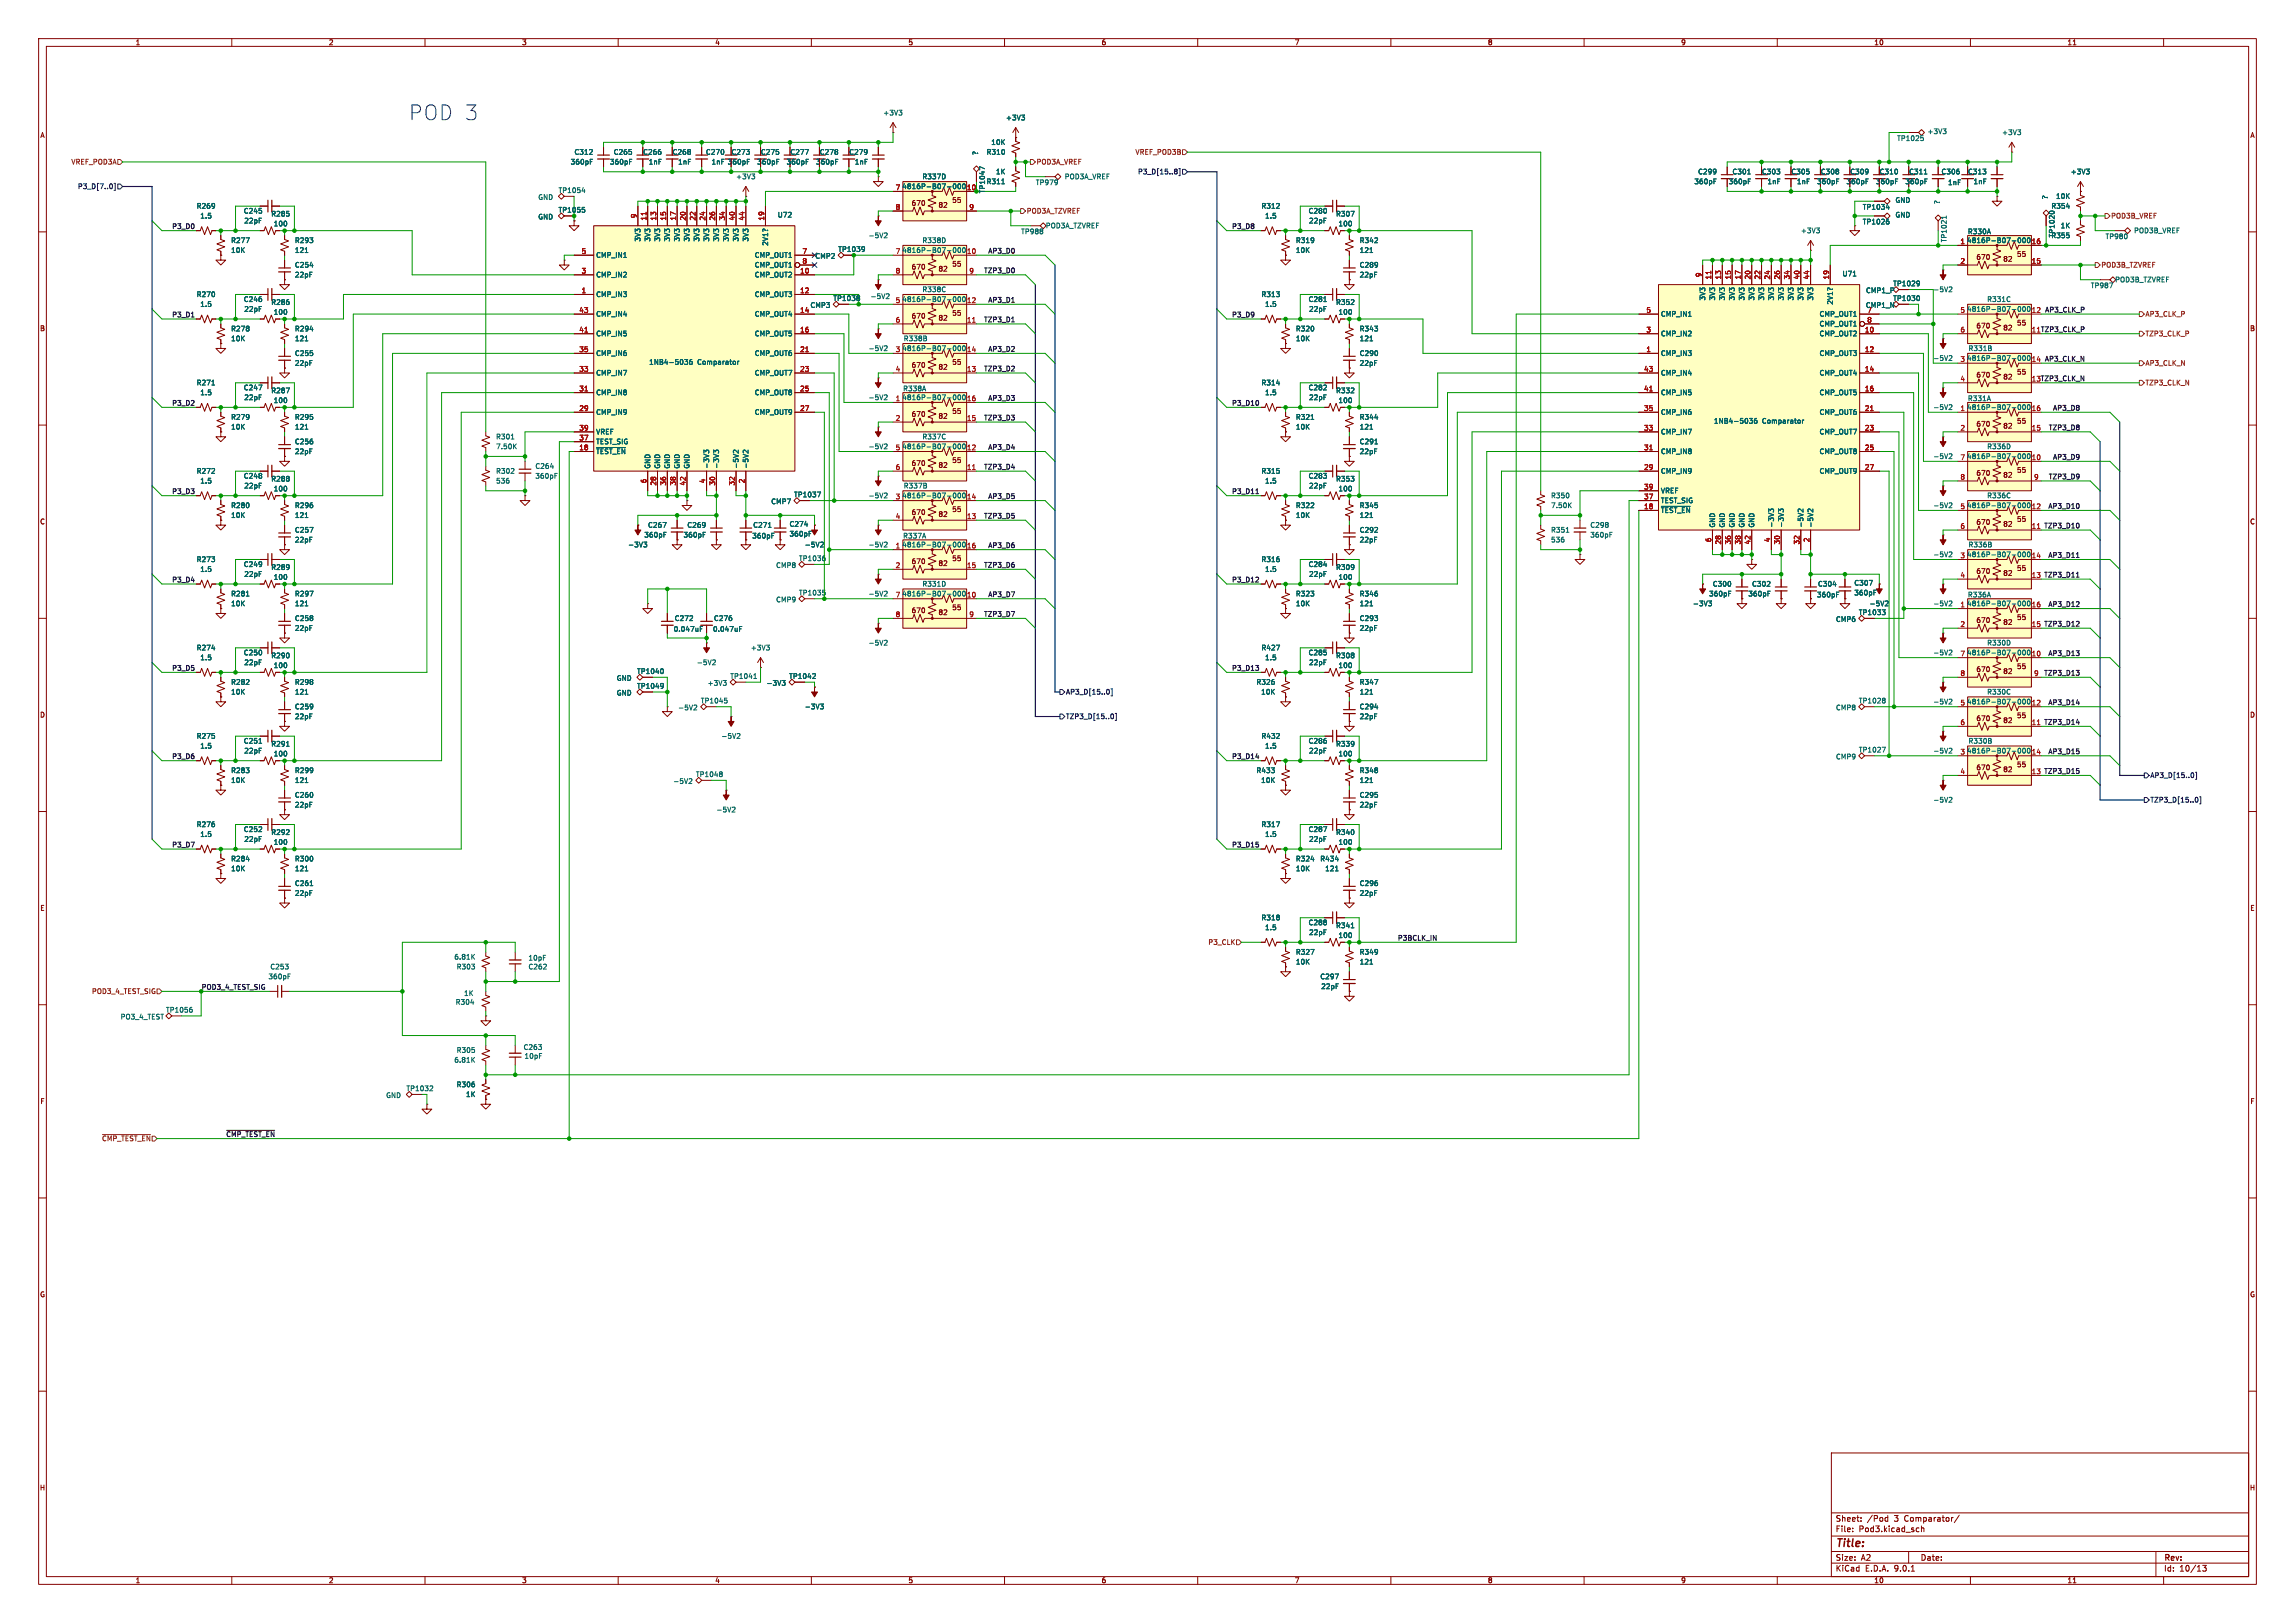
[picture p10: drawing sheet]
<svg xmlns="http://www.w3.org/2000/svg" width="594mm" height="420mm" viewBox="0 0 594 420" stroke-linecap="round" stroke-linejoin="round" font-family="sans-serif">
<defs><g id="words">
<text font-size="5.3" fill="#0000c2" x="105.9" y="31.3">POD 3</text>
<text font-size="2.8" fill="#840000" x="475" y="400.9">Title:</text>
<g font-size="2.1" fill="#840000">
<text x="475" y="394">Sheet:</text>
<text x="483.2" y="394">/Pod</text>
<text x="490.3" y="394">3</text>
<text x="493" y="394">Comparator/</text>
<text x="475" y="396.7">File:</text>
<text x="481.1" y="396.7">Pod3.kicad_sch</text>
<text x="475" y="406.9">KiCad</text>
<text x="475" y="404.1">Size:</text>
<text x="481.7" y="404.1">A2</text>
<text x="482.7" y="406.9">E.D.A.</text>
<text x="490.3" y="406.9">9.0.1</text>
<text x="497" y="404.1">Date:</text>
<text x="560" y="404.3">Rev:</text>
<text x="560" y="406.9">Id:</text>
<text x="564.1" y="406.9">10/13</text>
</g>
<g font-size="1.8" fill="#840000">
<text x="35" y="11.9">1</text>
<text x="85" y="11.9">2</text>
<text x="135" y="11.9">3</text>
<text x="185" y="11.9">4</text>
<text x="235" y="11.9">5</text>
<text x="285" y="11.9">6</text>
<text x="335" y="11.9">7</text>
<text x="385" y="11.9">8</text>
<text x="435" y="11.9">9</text>
<text x="485" y="11.9">10</text>
<text x="535" y="11.9">11</text>
<text x="10.3" y="35.9">A</text>
<text x="582.3" y="35.9">A</text>
<text x="184" y="42.8">1nF 360pF</text>
<text x="195.9" y="42.8">360pF</text>
<text x="211.1" y="42.8">360pF</text>
<text x="447.3" y="47.9">360pF</text>
<text x="477.8" y="47.9">360pF</text>
<text x="485.4" y="47.9">360pF</text>
<text x="235.8" y="53.4">670</text>
<text x="242.8" y="53.9">82</text>
<text x="246.3" y="52.7">55</text>
<text x="235.8" y="70">670</text>
<text x="242.8" y="70.5">82</text>
<text x="246.3" y="69.2">55</text>
<text x="511.4" y="67.4">670</text>
<text x="518.4" y="67.9">82</text>
<text x="521.9" y="66.6">55</text>
<text x="235.8" y="82.7">670</text>
<text x="242.8" y="83.2">82</text>
<text x="246.3" y="81.9">55</text>
<text x="10.3" y="85.9">B</text>
<text x="511.4" y="85.2">670</text>
<text x="518.4" y="85.7">82</text>
<text x="521.9" y="84.4">55</text>
<text x="582.3" y="85.9">B</text>
<text x="235.8" y="95.4">670</text>
<text x="242.8" y="95.9">82</text>
<text x="246.3" y="94.6">55</text>
<text x="511.4" y="97.9">670</text>
<text x="518.4" y="98.4">82</text>
<text x="521.9" y="97.1">55</text>
<text x="246.3" y="107.3">55</text>
<text x="235.8" y="108.1">670</text>
<text x="242.8" y="108.6">82</text>
<text x="511.4" y="110.6">670</text>
<text x="518.4" y="111.1">82</text>
<text x="521.9" y="109.8">55</text>
<text x="246.3" y="120">55</text>
<text x="235.8" y="120.8">670</text>
<text x="242.8" y="121.3">82</text>
<text x="511.4" y="123.3">670</text>
<text x="518.4" y="123.8">82</text>
<text x="521.9" y="122.5">55</text>
<text x="10.3" y="135.9">C</text>
<text x="235.8" y="133.5">670</text>
<text x="242.8" y="134">82</text>
<text x="246.3" y="132.7">55</text>
<text x="511.4" y="136">670</text>
<text x="518.4" y="136.5">82</text>
<text x="521.9" y="135.2">55</text>
<text x="582.3" y="135.9">C</text>
<text x="235.8" y="146.2">670</text>
<text x="242.8" y="146.7">82</text>
<text x="246.3" y="145.4">55</text>
<text x="511.4" y="148.7">670</text>
<text x="518.4" y="149.2">82</text>
<text x="521.9" y="147.9">55</text>
<text x="235.8" y="158.9">670</text>
<text x="242.8" y="159.4">82</text>
<text x="246.3" y="158.1">55</text>
<text x="511.4" y="161.4">670</text>
<text x="518.4" y="161.9">82</text>
<text x="521.9" y="160.6">55</text>
<text x="521.9" y="173.3">55</text>
<text x="511.4" y="174.1">670</text>
<text x="518.4" y="174.6">82</text>
<text x="10.3" y="185.9">D</text>
<text x="582.3" y="185.9">D</text>
<text x="511.4" y="186.8">670</text>
<text x="518.4" y="187.3">82</text>
<text x="521.9" y="186">55</text>
<text x="511.4" y="199.5">670</text>
<text x="518.4" y="200">82</text>
<text x="521.9" y="198.7">55</text>
<text x="10.3" y="235.9">E</text>
<text x="582.3" y="235.9">E</text>
<text x="10.3" y="285.9">F</text>
<text x="582.3" y="285.9">F</text>
<text x="10.3" y="335.9">G</text>
<text x="582.3" y="335.9">G</text>
<text x="10.2" y="385.9">H</text>
<text x="582.2" y="385.9">H</text>
<text x="35" y="409.9">1</text>
<text x="85" y="409.9">2</text>
<text x="135" y="409.9">3</text>
<text x="185" y="409.9">4</text>
<text x="235" y="409.9">5</text>
<text x="285" y="409.9">6</text>
<text x="335" y="409.9">7</text>
<text x="385" y="409.9">8</text>
<text x="435" y="409.9">9</text>
<text x="485" y="409.9">10</text>
<text x="535" y="409.9">11</text>
</g>
<g font-size="1.8" fill="#006464">
<text x="228.5" y="30.1">+3V3</text>
<text x="260.2" y="31.3">+3V3</text>
<text x="498.8" y="34.9">+3V3</text>
<text x="518.1" y="35.2">+3V3</text>
<text x="148.6" y="40.2">C312</text>
<text x="158.7" y="40.2">C265</text>
<text x="166.3" y="40.2">C266</text>
<text x="174" y="40.2">C268</text>
<text x="182.6" y="40.2">C270</text>
<text x="189.2" y="40.2">C273</text>
<text x="196.8" y="40.2">C275</text>
<text x="204.4" y="40.2">C277</text>
<text x="212.1" y="40.2">C278</text>
<text x="219.7" y="40.2">C279</text>
<text x="253.3" y="40.3" transform="rotate(-90 253.3 40.3)">?</text>
<text x="255.2" y="40.2">R310</text>
<text x="256.4" y="37.7">10K</text>
<text x="490.9" y="36.7">TP1025</text>
<text x="147.6" y="42.8">360pF</text>
<text x="157.8" y="42.8">360pF</text>
<text x="167.8" y="42.8">1nF</text>
<text x="175.4" y="42.8">1nF</text>
<text x="190.4" y="46.6">+3V3</text>
<text x="203.5" y="42.8">360pF</text>
<text x="221.1" y="42.8">1nF</text>
<text x="238.6" y="46.6">R337D</text>
<text x="255.2" y="47.9">R311</text>
<text x="257.7" y="45.3">1K</text>
<text x="275.5" y="46.6">POD3A_VREF</text>
<text x="438.4" y="47.9">360pF</text>
<text x="439.4" y="45.3">C299</text>
<text x="448.3" y="45.3">C301</text>
<text x="455.9" y="45.3">C303</text>
<text x="457.3" y="47.9">1nF</text>
<text x="463.5" y="45.3">C305</text>
<text x="465" y="47.9">1nF</text>
<text x="470.2" y="47.9">360pF</text>
<text x="471.1" y="45.3">C308</text>
<text x="478.8" y="45.3">C309</text>
<text x="486.4" y="45.3">C310</text>
<text x="493" y="47.9">360pF</text>
<text x="494" y="45.3">C311</text>
<text x="502.4" y="45.3">C306</text>
<text x="509.2" y="45.3">C313</text>
<text x="510.7" y="47.9">1nF</text>
<text x="535.8" y="45.3">+3V3</text>
<text x="139.2" y="51.9">GND</text>
<text x="144.4" y="50.1">TP1054</text>
<text x="233.4" y="49.1">4816P-B07-000</text>
<text x="255.1" y="50.1" transform="rotate(-90 255.1 50.1)">TP1047</text>
<text x="268" y="48.1">TP979</text>
<text x="490.5" y="52.7">GND</text>
<text x="502.3" y="53" transform="rotate(-90 502.3 53)">?</text>
<text x="504.1" y="48.1">1nF</text>
<text x="530.2" y="51.7" transform="rotate(-90 530.2 51.7)">?</text>
<text x="532" y="51.7">10K</text>
<text x="50.8" y="54.2">R269</text>
<text x="51.7" y="56.7">1.5</text>
<text x="63" y="55.5">C245</text>
<text x="63.1" y="58">22pF</text>
<text x="70.1" y="56.2">R285</text>
<text x="70.7" y="58.8">100</text>
<text x="139.2" y="57">GND</text>
<text x="144.4" y="55.2">TP1055</text>
<text x="201.2" y="56.5">U72</text>
<text x="270.6" y="59.3">POD3A_TZVREF</text>
<text x="326.4" y="54.2">R312</text>
<text x="327.3" y="56.7">1.5</text>
<text x="338.6" y="55.5">C280</text>
<text x="338.7" y="58">22pF</text>
<text x="345.7" y="56.2">R307</text>
<text x="346.3" y="58.8">100</text>
<text x="482" y="58.3">TP1026</text>
<text x="482" y="54.5">TP1034</text>
<text x="490.5" y="56.5">GND</text>
<text x="530.8" y="54.2">R354</text>
<text x="533.2" y="59.3">1K</text>
<text x="59.7" y="63.1">R277</text>
<text x="59.7" y="65.6">10K</text>
<text x="76.2" y="63.1">R293</text>
<text x="76.2" y="65.6">121</text>
<text x="166" y="62.6" transform="rotate(-90 166 62.6)">3V3</text>
<text x="168.5" y="62.6" transform="rotate(-90 168.5 62.6)">3V3</text>
<text x="171" y="62.6" transform="rotate(-90 171 62.6)">3V3</text>
<text x="173.6" y="62.6" transform="rotate(-90 173.6 62.6)">3V3</text>
<text x="176.1" y="62.6" transform="rotate(-90 176.1 62.6)">3V3</text>
<text x="178.7" y="62.6" transform="rotate(-90 178.7 62.6)">3V3</text>
<text x="181.2" y="62.6" transform="rotate(-90 181.2 62.6)">3V3</text>
<text x="183.7" y="62.6" transform="rotate(-90 183.7 62.6)">3V3</text>
<text x="186.3" y="62.6" transform="rotate(-90 186.3 62.6)">3V3</text>
<text x="188.8" y="62.6" transform="rotate(-90 188.8 62.6)">3V3</text>
<text x="191.4" y="62.6" transform="rotate(-90 191.4 62.6)">3V3</text>
<text x="193.9" y="62.6" transform="rotate(-90 193.9 62.6)">3V3</text>
<text x="199" y="63.7" transform="rotate(-90 199 63.7)">2V1?</text>
<text x="216.8" y="65.4">TP1039</text>
<text x="224.7" y="61.8">-5V2</text>
<text x="233.4" y="65.6">4816P-B07-000</text>
<text x="238.6" y="63.1">R338D</text>
<text x="250.1" y="65.8">10</text>
<text x="264.2" y="60.8">TP988</text>
<text x="335.3" y="63.1">R319</text>
<text x="335.3" y="65.6">10K</text>
<text x="351.8" y="63.1">R342</text>
<text x="351.8" y="65.6">121</text>
<text x="466" y="60.6">+3V3</text>
<text x="504" y="62.8" transform="rotate(-90 504 62.8)">TP1021</text>
<text x="509" y="63.1">4816P-B07-000</text>
<text x="509.2" y="60.8">R330A</text>
<text x="530.8" y="61.8">R355</text>
<text x="532" y="61.6" transform="rotate(-90 532 61.6)">TP1020</text>
<text x="544.8" y="62.1">TP980</text>
<text x="552.2" y="60.6">POD3B_VREF</text>
<text x="76.2" y="69.4">C254</text>
<text x="76.2" y="72">22pF</text>
<text x="154.2" y="66.9">CMP_IN1</text>
<text x="154.2" y="72">CMP_IN2</text>
<text x="195.2" y="66.9">CMP_OUT1</text>
<text x="195.2" y="69.4">CMP_OUT1</text>
<text x="195.2" y="72">CMP_OUT2</text>
<text x="210.9" y="67.2">CMP2</text>
<text x="351.8" y="69.4">C289</text>
<text x="351.8" y="72">22pF</text>
<text x="476.8" y="71.7">U71</text>
<text x="50.8" y="77.1">R270</text>
<text x="154.2" y="77.1">CMP_IN3</text>
<text x="195.2" y="77.1">CMP_OUT3</text>
<text x="225.2" y="77.6">-5V2</text>
<text x="238.6" y="75.8">R338C</text>
<text x="326.4" y="77.1">R313</text>
<text x="441.6" y="77.9" transform="rotate(-90 441.6 77.9)">3V3</text>
<text x="444.1" y="77.9" transform="rotate(-90 444.1 77.9)">3V3</text>
<text x="446.6" y="77.9" transform="rotate(-90 446.6 77.9)">3V3</text>
<text x="449.2" y="77.9" transform="rotate(-90 449.2 77.9)">3V3</text>
<text x="451.7" y="77.9" transform="rotate(-90 451.7 77.9)">3V3</text>
<text x="454.3" y="77.9" transform="rotate(-90 454.3 77.9)">3V3</text>
<text x="456.8" y="77.9" transform="rotate(-90 456.8 77.9)">3V3</text>
<text x="459.3" y="77.9" transform="rotate(-90 459.3 77.9)">3V3</text>
<text x="461.9" y="77.9" transform="rotate(-90 461.9 77.9)">3V3</text>
<text x="464.4" y="77.9" transform="rotate(-90 464.4 77.9)">3V3</text>
<text x="467" y="77.9" transform="rotate(-90 467 77.9)">3V3</text>
<text x="469.5" y="77.9" transform="rotate(-90 469.5 77.9)">3V3</text>
<text x="482.8" y="76">CMP1_P</text>
<text x="489.9" y="74.3">TP1029</text>
<text x="500.3" y="75.8">-5V2</text>
<text x="541" y="74.8">TP987</text>
<text x="547.3" y="73.3">POD3B_TZVREF</text>
<text x="51.7" y="79.6">1.5</text>
<text x="63" y="78.3">C246</text>
<text x="63.1" y="80.9">22pF</text>
<text x="70.1" y="79.1">R286</text>
<text x="70.7" y="81.6">100</text>
<text x="154.2" y="82.1">CMP_IN4</text>
<text x="195.2" y="82.1">CMP_OUT4</text>
<text x="209.6" y="79.9">CMP3</text>
<text x="215.6" y="78.1">TP1038</text>
<text x="233.4" y="78.3">4816P-B07-000</text>
<text x="250.1" y="78.5">12</text>
<text x="327.3" y="79.6">1.5</text>
<text x="338.6" y="78.3">C281</text>
<text x="338.7" y="80.9">22pF</text>
<text x="345.7" y="79.1">R352</text>
<text x="346.3" y="81.6">100</text>
<text x="429.8" y="82.1">CMP_IN1</text>
<text x="470.8" y="82.1">CMP_OUT1</text>
<text x="474.6" y="79" transform="rotate(-90 474.6 79)">2V1?</text>
<text x="482.8" y="79.9">CMP1_N</text>
<text x="483.2" y="81">7</text>
<text x="489.9" y="78.1">TP1030</text>
<text x="509" y="80.9">4816P-B07-000</text>
<text x="514.2" y="78.3">R331C</text>
<text x="525.7" y="81">12</text>
<text x="59.7" y="86">R278</text>
<text x="59.7" y="88.5">10K</text>
<text x="76.2" y="86">R294</text>
<text x="76.2" y="88.5">121</text>
<text x="154.2" y="87.2">CMP_IN5</text>
<text x="195.2" y="87.2">CMP_OUT5</text>
<text x="233.8" y="88.5">R338B</text>
<text x="335.3" y="86">R320</text>
<text x="335.3" y="88.5">10K</text>
<text x="351.8" y="86">R343</text>
<text x="351.8" y="88.5">121</text>
<text x="429.8" y="87.2">CMP_IN2</text>
<text x="470.8" y="84.7">CMP_OUT1</text>
<text x="470.8" y="87.2">CMP_OUT2</text>
<text x="76.2" y="92.3">C255</text>
<text x="76.2" y="94.8">22pF</text>
<text x="154.2" y="92.3">CMP_IN6</text>
<text x="167.9" y="94.6">1NB4-5036</text>
<text x="180.5" y="94.6">Comparator</text>
<text x="195.2" y="92.3">CMP_OUT6</text>
<text x="224.7" y="91">-5V2</text>
<text x="233.4" y="91">4816P-B07-000</text>
<text x="250.1" y="91.2">14</text>
<text x="351.8" y="92.3">C290</text>
<text x="351.8" y="94.8">22pF</text>
<text x="429.8" y="92.3">CMP_IN3</text>
<text x="470.8" y="92.3">CMP_OUT3</text>
<text x="500.3" y="93.6">-5V2</text>
<text x="509" y="93.6">4816P-B07-000</text>
<text x="509.4" y="91">R331B</text>
<text x="525.7" y="93.7">14</text>
<text x="50.8" y="99.9">R271</text>
<text x="63" y="101.2">C247</text>
<text x="70.1" y="102">R287</text>
<text x="154.2" y="97.4">CMP_IN7</text>
<text x="195.2" y="97.4">CMP_OUT7</text>
<text x="233.6" y="101.4">R338A</text>
<text x="326.4" y="99.9">R314</text>
<text x="338.6" y="101.2">C282</text>
<text x="345.7" y="102">R332</text>
<text x="429.8" y="97.4">CMP_IN4</text>
<text x="470.8" y="97.4">CMP_OUT4</text>
<text x="51.7" y="102.5">1.5</text>
<text x="63.1" y="103.7">22pF</text>
<text x="70.7" y="104.5">100</text>
<text x="154.2" y="102.5">CMP_IN8</text>
<text x="154.2" y="107.5">CMP_IN9</text>
<text x="195.2" y="102.5">CMP_OUT8</text>
<text x="195.2" y="107.5">CMP_OUT9</text>
<text x="224.7" y="103.7">-5V2</text>
<text x="233.4" y="103.7">4816P-B07-000</text>
<text x="250.1" y="103.9">16</text>
<text x="327.3" y="102.5">1.5</text>
<text x="338.7" y="103.7">22pF</text>
<text x="346.3" y="104.5">100</text>
<text x="429.8" y="102.5">CMP_IN5</text>
<text x="429.8" y="107.5">CMP_IN6</text>
<text x="470.8" y="102.5">CMP_OUT5</text>
<text x="470.8" y="107.5">CMP_OUT6</text>
<text x="500.3" y="106.3">-5V2</text>
<text x="509" y="106.3">4816P-B07-000</text>
<text x="509.2" y="104">R331A</text>
<text x="525.7" y="106.4">16</text>
<text x="59.7" y="108.8">R279</text>
<text x="59.7" y="111.4">10K</text>
<text x="76.2" y="108.8">R295</text>
<text x="76.2" y="111.4">121</text>
<text x="128.3" y="113.9">R301</text>
<text x="154.2" y="112.6">VREF</text>
<text x="238.6" y="113.9">R337C</text>
<text x="335.3" y="108.8">R321</text>
<text x="335.3" y="111.4">10K</text>
<text x="351.8" y="108.8">R344</text>
<text x="351.8" y="111.4">121</text>
<text x="429.8" y="112.6">CMP_IN7</text>
<text x="443.5" y="109.8">1NB4-5036</text>
<text x="456.1" y="109.8">Comparator</text>
<text x="470.8" y="112.6">CMP_OUT7</text>
<text x="76.2" y="115.2">C256</text>
<text x="76.2" y="117.7">22pF</text>
<text x="128.3" y="116.4">7.50K</text>
<text x="154.2" y="115.2">TEST_SIG</text>
<text x="154.2" y="117.7">~{TEST_EN}</text>
<text x="224.7" y="116.4">-5V2</text>
<text x="233.4" y="116.4">4816P-B07-000</text>
<text x="250.1" y="116.6">12</text>
<text x="351.8" y="115.2">C291</text>
<text x="351.8" y="117.7">22pF</text>
<text x="429.8" y="117.7">CMP_IN8</text>
<text x="470.8" y="117.7">CMP_OUT8</text>
<text x="500.3" y="119">-5V2</text>
<text x="509" y="119">4816P-B07-000</text>
<text x="514.2" y="116.4">R336D</text>
<text x="525.7" y="119.1">10</text>
<text x="50.8" y="122.8">R272</text>
<text x="51.7" y="125.3">1.5</text>
<text x="63" y="124.1">C248</text>
<text x="70.1" y="124.8">R288</text>
<text x="128.3" y="122.8">R302</text>
<text x="128.3" y="125.3">536</text>
<text x="138.4" y="121.5">C264</text>
<text x="138.4" y="124.1">360pF</text>
<text x="168.5" y="121.4" transform="rotate(-90 168.5 121.4)">GND</text>
<text x="171" y="121.4" transform="rotate(-90 171 121.4)">GND</text>
<text x="173.6" y="121.4" transform="rotate(-90 173.6 121.4)">GND</text>
<text x="176.1" y="121.4" transform="rotate(-90 176.1 121.4)">GND</text>
<text x="178.7" y="121.4" transform="rotate(-90 178.7 121.4)">GND</text>
<text x="183.7" y="121.4" transform="rotate(-90 183.7 121.4)">-3V3</text>
<text x="186.3" y="121.4" transform="rotate(-90 186.3 121.4)">-3V3</text>
<text x="191.4" y="121.4" transform="rotate(-90 191.4 121.4)">-5V2</text>
<text x="193.9" y="121.4" transform="rotate(-90 193.9 121.4)">-5V2</text>
<text x="326.4" y="122.8">R315</text>
<text x="327.3" y="125.3">1.5</text>
<text x="338.6" y="124.1">C283</text>
<text x="345.7" y="124.8">R353</text>
<text x="429.8" y="122.8">CMP_IN9</text>
<text x="470.8" y="122.8">CMP_OUT9</text>
<text x="59.7" y="131.7">R280</text>
<text x="63.1" y="126.6">22pF</text>
<text x="70.7" y="127.4">100</text>
<text x="76.2" y="131.7">R296</text>
<text x="199.5" y="130.7">CMP7</text>
<text x="205.4" y="128.9">TP1037</text>
<text x="224.7" y="129.1">-5V2</text>
<text x="233.4" y="129.1">4816P-B07-000</text>
<text x="233.8" y="126.6">R337B</text>
<text x="250.1" y="129.3">14</text>
<text x="335.3" y="131.7">R322</text>
<text x="338.7" y="126.6">22pF</text>
<text x="346.3" y="127.4">100</text>
<text x="351.8" y="131.7">R345</text>
<text x="401.3" y="129.1">R350</text>
<text x="401.3" y="131.7">7.50K</text>
<text x="429.8" y="127.9">VREF</text>
<text x="429.8" y="130.4">TEST_SIG</text>
<text x="500.3" y="131.7">-5V2</text>
<text x="509" y="131.7">4816P-B07-000</text>
<text x="514.2" y="129.1">R336C</text>
<text x="525.7" y="131.8">12</text>
<text x="59.7" y="134.2">10K</text>
<text x="76.2" y="134.2">121</text>
<text x="167.6" y="136.8">C267</text>
<text x="177.8" y="136.8">C269</text>
<text x="194.8" y="136.8">C271</text>
<text x="204.2" y="136.5">C274</text>
<text x="335.3" y="134.2">10K</text>
<text x="351.8" y="134.2">121</text>
<text x="411.5" y="136.8">C298</text>
<text x="429.8" y="132.9">~{TEST_EN}</text>
<text x="444.1" y="136.7" transform="rotate(-90 444.1 136.7)">GND</text>
<text x="446.6" y="136.7" transform="rotate(-90 446.6 136.7)">GND</text>
<text x="449.2" y="136.7" transform="rotate(-90 449.2 136.7)">GND</text>
<text x="451.7" y="136.7" transform="rotate(-90 451.7 136.7)">GND</text>
<text x="454.3" y="136.7" transform="rotate(-90 454.3 136.7)">GND</text>
<text x="459.3" y="136.7" transform="rotate(-90 459.3 136.7)">-3V3</text>
<text x="461.9" y="136.7" transform="rotate(-90 461.9 136.7)">-3V3</text>
<text x="467" y="136.7" transform="rotate(-90 467 136.7)">-5V2</text>
<text x="469.5" y="136.7" transform="rotate(-90 469.5 136.7)">-5V2</text>
<text x="76.2" y="138">C257</text>
<text x="76.2" y="140.6">22pF</text>
<text x="162.5" y="141.8">-3V3</text>
<text x="166.6" y="139.3">360pF</text>
<text x="176.8" y="139.3">360pF</text>
<text x="194.6" y="139.5">360pF</text>
<text x="204.2" y="139">360pF</text>
<text x="208.2" y="141.8">-5V2</text>
<text x="224.7" y="141.8">-5V2</text>
<text x="233.4" y="141.8">4816P-B07-000</text>
<text x="233.6" y="139.5">R337A</text>
<text x="250.1" y="142">16</text>
<text x="351.8" y="138">C292</text>
<text x="351.8" y="140.6">22pF</text>
<text x="401.3" y="138">R351</text>
<text x="401.3" y="140.6">536</text>
<text x="411.5" y="139.3">360pF</text>
<text x="509.4" y="141.8">R336B</text>
<text x="50.8" y="145.6">R273</text>
<text x="51.7" y="148.2">1.5</text>
<text x="63" y="146.9">C249</text>
<text x="63.1" y="149.5">22pF</text>
<text x="70.1" y="147.7">R289</text>
<text x="200.8" y="147.2">CMP8</text>
<text x="206.7" y="145.4">TP1036</text>
<text x="326.4" y="145.6">R316</text>
<text x="327.3" y="148.2">1.5</text>
<text x="338.6" y="146.9">C284</text>
<text x="338.7" y="149.5">22pF</text>
<text x="345.7" y="147.7">R309</text>
<text x="500.3" y="144.4">-5V2</text>
<text x="509" y="144.4">4816P-B07-000</text>
<text x="525.7" y="144.5">14</text>
<text x="59.7" y="154.5">R281</text>
<text x="70.7" y="150.2">100</text>
<text x="76.2" y="154.5">R297</text>
<text x="206.7" y="154.3">TP1035</text>
<text x="224.7" y="154.5">-5V2</text>
<text x="233.4" y="154.5">4816P-B07-000</text>
<text x="238.6" y="152">R331D</text>
<text x="250.1" y="154.7">10</text>
<text x="335.3" y="154.5">R323</text>
<text x="346.3" y="150.2">100</text>
<text x="351.8" y="154.5">R346</text>
<text x="442.2" y="154.5">360pF</text>
<text x="443.2" y="152">C300</text>
<text x="452.4" y="154.5">360pF</text>
<text x="453.4" y="152">C302</text>
<text x="470.2" y="154.8">360pF</text>
<text x="470.4" y="152">C304</text>
<text x="479.8" y="151.7">C307</text>
<text x="479.8" y="154.3">360pF</text>
<text x="509.2" y="154.8">R336A</text>
<text x="59.7" y="157.1">10K</text>
<text x="76.2" y="157.1">121</text>
<text x="76.2" y="160.9">C258</text>
<text x="174.5" y="160.9">C272</text>
<text x="184.7" y="160.9">C276</text>
<text x="200.8" y="156.1">CMP9</text>
<text x="335.3" y="157.1">10K</text>
<text x="351.8" y="160.9">C293</text>
<text x="351.8" y="157.1">121</text>
<text x="438" y="157.1">-3V3</text>
<text x="475.1" y="161.1">CMP6</text>
<text x="481" y="159.4">TP1033</text>
<text x="483.8" y="157.1">-5V2</text>
<text x="500.3" y="157.1">-5V2</text>
<text x="509" y="157.1">4816P-B07-000</text>
<text x="525.7" y="157.2">16</text>
<text x="76.2" y="163.4">22pF</text>
<text x="174.3" y="163.7">0.047uF</text>
<text x="184.4" y="163.7">0.047uF</text>
<text x="224.7" y="167.2">-5V2</text>
<text x="351.8" y="163.4">22pF</text>
<text x="514.2" y="167.2">R330D</text>
<text x="50.8" y="168.5">R274</text>
<text x="51.7" y="171">1.5</text>
<text x="63" y="169.8">C250</text>
<text x="63.1" y="172.3">22pF</text>
<text x="70.1" y="170.5">R290</text>
<text x="70.7" y="173.1">100</text>
<text x="180.2" y="172.3">-5V2</text>
<text x="194.2" y="168.5">+3V3</text>
<text x="326.4" y="168.5">R427</text>
<text x="327.3" y="171">1.5</text>
<text x="338.6" y="169.8">C285</text>
<text x="338.7" y="172.3">22pF</text>
<text x="345.7" y="170.5">R308</text>
<text x="346.3" y="173.1">100</text>
<text x="500.3" y="169.8">-5V2</text>
<text x="509" y="169.8">4816P-B07-000</text>
<text x="525.7" y="169.9">10</text>
<text x="59.7" y="177.4">R282</text>
<text x="59.7" y="179.9">10K</text>
<text x="76.2" y="177.4">R298</text>
<text x="76.2" y="179.9">121</text>
<text x="159.5" y="176.4">GND</text>
<text x="164.8" y="174.6">TP1040</text>
<text x="164.8" y="178.4">TP1049</text>
<text x="183" y="177.6">+3V3</text>
<text x="188.9" y="175.9">TP1041</text>
<text x="198.3" y="177.6">-3V3</text>
<text x="204.1" y="175.9">TP1042</text>
<text x="325.1" y="177.4">R326</text>
<text x="326.3" y="179.9">10K</text>
<text x="351.8" y="177.4">R347</text>
<text x="351.8" y="179.9">121</text>
<text x="514.2" y="179.9">R330C</text>
<text x="76.2" y="183.7">C259</text>
<text x="159.5" y="180.2">GND</text>
<text x="175.4" y="184">-5V2</text>
<text x="181.3" y="182.2">TP1045</text>
<text x="208.2" y="183.7">-3V3</text>
<text x="351.8" y="183.7">C294</text>
<text x="475.1" y="184">CMP8</text>
<text x="481" y="182.2">TP1028</text>
<text x="500.3" y="182.5">-5V2</text>
<text x="509" y="182.5">4816P-B07-000</text>
<text x="525.7" y="182.6">12</text>
<text x="50.8" y="191.4">R275</text>
<text x="76.2" y="186.3">22pF</text>
<text x="186.6" y="191.4">-5V2</text>
<text x="326.4" y="191.4">R432</text>
<text x="351.8" y="186.3">22pF</text>
<text x="51.7" y="193.9">1.5</text>
<text x="63" y="192.6">C251</text>
<text x="63.1" y="195.2">22pF</text>
<text x="70.1" y="193.4">R291</text>
<text x="70.7" y="195.9">100</text>
<text x="327.3" y="193.9">1.5</text>
<text x="338.6" y="192.6">C286</text>
<text x="338.7" y="195.2">22pF</text>
<text x="345.7" y="193.4">R339</text>
<text x="346.3" y="195.9">100</text>
<text x="475.1" y="196.7">CMP9</text>
<text x="481" y="194.9">TP1027</text>
<text x="500.3" y="195.2">-5V2</text>
<text x="509" y="195.2">4816P-B07-000</text>
<text x="509.4" y="192.6">R330B</text>
<text x="525.7" y="195.3">14</text>
<text x="59.7" y="200.3">R283</text>
<text x="59.7" y="202.8">10K</text>
<text x="76.2" y="200.3">R299</text>
<text x="76.2" y="202.8">121</text>
<text x="174.1" y="203">-5V2</text>
<text x="180" y="201.3">TP1048</text>
<text x="325.1" y="200.3">R433</text>
<text x="326.3" y="202.8">10K</text>
<text x="351.8" y="200.3">R348</text>
<text x="351.8" y="202.8">121</text>
<text x="76.2" y="206.6">C260</text>
<text x="76.2" y="209.1">22pF</text>
<text x="351.8" y="206.6">C295</text>
<text x="351.8" y="209.1">22pF</text>
<text x="500.3" y="207.9">-5V2</text>
<text x="50.8" y="214.2">R276</text>
<text x="63" y="215.5">C252</text>
<text x="185.3" y="210.4">-5V2</text>
<text x="326.4" y="214.2">R317</text>
<text x="338.6" y="215.5">C287</text>
<text x="51.7" y="216.8">1.5</text>
<text x="63.1" y="218">22pF</text>
<text x="70.1" y="216.3">R292</text>
<text x="70.7" y="218.8">100</text>
<text x="327.3" y="216.8">1.5</text>
<text x="338.7" y="218">22pF</text>
<text x="345.7" y="216.3">R340</text>
<text x="346.3" y="218.8">100</text>
<text x="59.7" y="223.1">R284</text>
<text x="59.7" y="225.7">10K</text>
<text x="76.2" y="223.1">R300</text>
<text x="76.2" y="225.7">121</text>
<text x="335.3" y="223.1">R324</text>
<text x="335.3" y="225.7">10K</text>
<text x="341.6" y="223.1">R434</text>
<text x="342.9" y="225.7">121</text>
<text x="76.2" y="229.5">C261</text>
<text x="76.2" y="232">22pF</text>
<text x="351.8" y="229.5">C296</text>
<text x="351.8" y="232">22pF</text>
<text x="326.4" y="238.4">R318</text>
<text x="338.6" y="239.6">C288</text>
<text x="327.3" y="240.9">1.5</text>
<text x="338.7" y="242.2">22pF</text>
<text x="345.7" y="240.4">R341</text>
<text x="346.3" y="242.9">100</text>
<text x="69.8" y="251.1">C253</text>
<text x="117.5" y="248.5">6.81K</text>
<text x="118.1" y="251.1">R303</text>
<text x="136.7" y="251.1">C262</text>
<text x="136.7" y="248.8">10pF</text>
<text x="335.3" y="247.2">R327</text>
<text x="335.3" y="249.8">10K</text>
<text x="351.8" y="247.2">R349</text>
<text x="351.8" y="249.8">121</text>
<text x="69.4" y="253.6">360pF</text>
<text x="120" y="257.9">1K</text>
<text x="341.6" y="253.6">C297</text>
<text x="341.8" y="256.1">22pF</text>
<text x="42.8" y="262.2">TP1056</text>
<text x="117.8" y="260.2">R304</text>
<text x="31.1" y="264">PO3_4_TEST</text>
<text x="117.5" y="275.2">6.81K</text>
<text x="118.1" y="272.6">R305</text>
<text x="135.4" y="271.9">C263</text>
<text x="135.6" y="274.2">10pF</text>
<text x="118.1" y="281.5">R306</text>
<text x="99.8" y="284.3">GND</text>
<text x="105.1" y="282.5">TP1032</text>
<text x="120.5" y="284.1">1K</text>
</g>
<g font-size="1.8" fill="#725600">
<text x="293.8" y="40.2">VREF_POD3B</text>
<text x="18.4" y="42.8">VREF_POD3A</text>
<text x="268.2" y="42.8">POD3A_VREF</text>
<text x="265.6" y="55.5">POD3A_TZVREF</text>
<text x="546.3" y="56.7">POD3B_VREF</text>
<text x="543.8" y="69.4">POD3B_TZVREF</text>
<text x="555.2" y="82.1">AP3_CLK_P</text>
<text x="555.2" y="87.2">TZP3_CLK_P</text>
<text x="555.2" y="94.8">AP3_CLK_N</text>
<text x="555.2" y="99.9">TZP3_CLK_N</text>
<text x="312.6" y="244.7">P3_CLK</text>
<text x="23.7" y="257.4">POD3_4_TEST_SIG</text>
<text x="26.3" y="295.5">~{CMP_TEST_EN}</text>
</g>
<g font-size="1.8" fill="#000084">
<text x="294.4" y="45.3">P3_D[15..8]</text>
<text x="20" y="49.1">P3_D[7..0]</text>
<text x="275.8" y="179.9">AP3_D[15..0]</text>
<text x="275.8" y="186.3">TZP3_D[15..0]</text>
<text x="556.5" y="201.5">AP3_D[15..0]</text>
<text x="556.5" y="207.9">TZP3_D[15..0]</text>
</g>
<g font-size="1.8" fill="#a90000">
<text x="231.7" y="49.3">7</text>
<text x="250.1" y="49.3">10</text>
<text x="164.8" y="56.6" transform="rotate(-90 164.8 56.6)">9</text>
<text x="167.4" y="57.2" transform="rotate(-90 167.4 57.2)">11</text>
<text x="169.9" y="57.2" transform="rotate(-90 169.9 57.2)">13</text>
<text x="172.5" y="57.2" transform="rotate(-90 172.5 57.2)">15</text>
<text x="175" y="57.2" transform="rotate(-90 175 57.2)">17</text>
<text x="177.5" y="57.2" transform="rotate(-90 177.5 57.2)">20</text>
<text x="180.1" y="57.2" transform="rotate(-90 180.1 57.2)">22</text>
<text x="182.6" y="57.2" transform="rotate(-90 182.6 57.2)">24</text>
<text x="185.2" y="57.2" transform="rotate(-90 185.2 57.2)">26</text>
<text x="187.7" y="57.2" transform="rotate(-90 187.7 57.2)">34</text>
<text x="190.2" y="57.2" transform="rotate(-90 190.2 57.2)">40</text>
<text x="192.8" y="57.2" transform="rotate(-90 192.8 57.2)">44</text>
<text x="197.9" y="57.2" transform="rotate(-90 197.9 57.2)">19</text>
<text x="231.7" y="54.4">8</text>
<text x="250.8" y="54.4">9</text>
<text x="150.4" y="65.8">5</text>
<text x="207.6" y="65.8">7</text>
<text x="231.7" y="65.8">7</text>
<text x="507.3" y="63.2">1</text>
<text x="525.7" y="63.2">16</text>
<text x="150.4" y="70.9">3</text>
<text x="207" y="70.9">10</text>
<text x="207.6" y="68.3">8</text>
<text x="231.7" y="70.9">8</text>
<text x="250.8" y="70.9">9</text>
<text x="440.4" y="71.8" transform="rotate(-90 440.4 71.8)">9</text>
<text x="507.3" y="68.3">2</text>
<text x="525.7" y="68.3">15</text>
<text x="150.4" y="75.9">1</text>
<text x="207" y="75.9">12</text>
<text x="443" y="72.4" transform="rotate(-90 443 72.4)">11</text>
<text x="445.5" y="72.4" transform="rotate(-90 445.5 72.4)">13</text>
<text x="448.1" y="72.4" transform="rotate(-90 448.1 72.4)">15</text>
<text x="450.6" y="72.4" transform="rotate(-90 450.6 72.4)">17</text>
<text x="453.1" y="72.4" transform="rotate(-90 453.1 72.4)">20</text>
<text x="455.7" y="72.4" transform="rotate(-90 455.7 72.4)">22</text>
<text x="458.2" y="72.4" transform="rotate(-90 458.2 72.4)">24</text>
<text x="460.8" y="72.4" transform="rotate(-90 460.8 72.4)">26</text>
<text x="463.3" y="72.4" transform="rotate(-90 463.3 72.4)">34</text>
<text x="465.8" y="72.4" transform="rotate(-90 465.8 72.4)">40</text>
<text x="468.4" y="72.4" transform="rotate(-90 468.4 72.4)">44</text>
<text x="473.5" y="72.4" transform="rotate(-90 473.5 72.4)">19</text>
<text x="149.8" y="81">43</text>
<text x="207" y="81">14</text>
<text x="231.7" y="78.5">5</text>
<text x="231.7" y="83.6">6</text>
<text x="250.1" y="83.6">11</text>
<text x="426" y="81">5</text>
<text x="483.2" y="83.6">8</text>
<text x="507.3" y="81">5</text>
<text x="149.8" y="86.1">41</text>
<text x="207" y="86.1">16</text>
<text x="426" y="86.1">3</text>
<text x="482.6" y="86.1">10</text>
<text x="507.3" y="86.1">6</text>
<text x="149.8" y="91.2">35</text>
<text x="207" y="91.2">21</text>
<text x="231.7" y="91.2">3</text>
<text x="426" y="91.2">1</text>
<text x="482.6" y="91.2">12</text>
<text x="507.3" y="93.7">3</text>
<text x="149.8" y="96.3">33</text>
<text x="149.8" y="101.3">31</text>
<text x="207" y="96.3">23</text>
<text x="207" y="101.3">25</text>
<text x="231.7" y="96.3">4</text>
<text x="250.1" y="96.3">13</text>
<text x="425.4" y="96.3">43</text>
<text x="425.4" y="101.3">41</text>
<text x="482.6" y="96.3">14</text>
<text x="482.6" y="101.3">16</text>
<text x="507.3" y="98.8">4</text>
<text x="149.8" y="106.4">29</text>
<text x="207" y="106.4">27</text>
<text x="231.7" y="103.9">1</text>
<text x="425.4" y="106.4">35</text>
<text x="482.6" y="106.4">21</text>
<text x="507.3" y="106.4">1</text>
<text x="149.8" y="111.5">39</text>
<text x="231.7" y="109">2</text>
<text x="250.1" y="109">15</text>
<text x="425.4" y="111.5">33</text>
<text x="482.6" y="111.5">23</text>
<text x="507.3" y="111.5">2</text>
<text x="525.7" y="111.5">15</text>
<text x="149.8" y="114">37</text>
<text x="149.8" y="116.6">18</text>
<text x="231.7" y="116.6">5</text>
<text x="425.4" y="116.6">31</text>
<text x="482.6" y="116.6">25</text>
<text x="507.3" y="119.1">7</text>
<text x="167.4" y="125.2" transform="rotate(-90 167.4 125.2)">6</text>
<text x="169.9" y="125.8" transform="rotate(-90 169.9 125.8)">28</text>
<text x="172.5" y="125.8" transform="rotate(-90 172.5 125.8)">36</text>
<text x="175" y="125.8" transform="rotate(-90 175 125.8)">38</text>
<text x="177.5" y="125.8" transform="rotate(-90 177.5 125.8)">42</text>
<text x="182.6" y="125.2" transform="rotate(-90 182.6 125.2)">4</text>
<text x="185.2" y="125.8" transform="rotate(-90 185.2 125.8)">30</text>
<text x="190.2" y="125.8" transform="rotate(-90 190.2 125.8)">32</text>
<text x="192.8" y="125.2" transform="rotate(-90 192.8 125.2)">2</text>
<text x="231.7" y="121.7">6</text>
<text x="250.1" y="121.7">11</text>
<text x="425.4" y="121.7">29</text>
<text x="482.6" y="121.7">27</text>
<text x="507.3" y="124.2">8</text>
<text x="526.3" y="124.2">9</text>
<text x="231.7" y="129.3">3</text>
<text x="425.4" y="126.7">39</text>
<text x="425.4" y="129.3">37</text>
<text x="425.4" y="131.8">18</text>
<text x="507.3" y="131.8">5</text>
<text x="231.7" y="134.4">4</text>
<text x="250.1" y="134.4">13</text>
<text x="507.3" y="136.9">6</text>
<text x="525.7" y="136.9">11</text>
<text x="231.7" y="142">1</text>
<text x="443" y="140.4" transform="rotate(-90 443 140.4)">6</text>
<text x="445.5" y="141" transform="rotate(-90 445.5 141)">28</text>
<text x="448.1" y="141" transform="rotate(-90 448.1 141)">36</text>
<text x="450.6" y="141" transform="rotate(-90 450.6 141)">38</text>
<text x="453.1" y="141" transform="rotate(-90 453.1 141)">42</text>
<text x="458.2" y="140.4" transform="rotate(-90 458.2 140.4)">4</text>
<text x="460.8" y="141" transform="rotate(-90 460.8 141)">30</text>
<text x="465.8" y="141" transform="rotate(-90 465.8 141)">32</text>
<text x="468.4" y="140.4" transform="rotate(-90 468.4 140.4)">2</text>
<text x="231.7" y="147.1">2</text>
<text x="250.1" y="147.1">15</text>
<text x="507.3" y="144.5">3</text>
<text x="507.3" y="149.6">4</text>
<text x="525.7" y="149.6">13</text>
<text x="231.7" y="154.7">7</text>
<text x="231.7" y="159.8">8</text>
<text x="250.8" y="159.8">9</text>
<text x="507.3" y="157.2">1</text>
<text x="507.3" y="162.3">2</text>
<text x="525.7" y="162.3">15</text>
<text x="507.3" y="169.9">7</text>
<text x="507.3" y="175">8</text>
<text x="526.3" y="175">9</text>
<text x="507.3" y="182.6">5</text>
<text x="507.3" y="187.7">6</text>
<text x="525.7" y="187.7">11</text>
<text x="507.3" y="195.3">3</text>
<text x="507.3" y="200.4">4</text>
<text x="525.7" y="200.4">13</text>
</g>
<g font-size="1.8" fill="#0f0f0f">
<text x="44.4" y="59.3">P3_D0</text>
<text x="318.8" y="59.3">P3_D8</text>
<text x="255.7" y="65.7">AP3_D0</text>
<text x="254.6" y="70.8">TZP3_D0</text>
<text x="44.4" y="82.2">P3_D1</text>
<text x="254.6" y="83.5">TZP3_D1</text>
<text x="255.7" y="78.4">AP3_D1</text>
<text x="318.8" y="82.2">P3_D9</text>
<text x="529.2" y="80.9">AP3_CLK_P</text>
<text x="525.7" y="86.1">11 TZP3_CLK_P</text>
<text x="255.7" y="91.1">AP3_D2</text>
<text x="529.1" y="93.6">AP3_CLK_N</text>
<text x="254.6" y="96.2">TZP3_D2</text>
<text x="525.7" y="98.8">13 TZP3_CLK_N</text>
<text x="44.4" y="105.1">P3_D2</text>
<text x="255.7" y="103.8">AP3_D3</text>
<text x="318.8" y="105.1">P3_D10</text>
<text x="531.3" y="106.3">AP3_D8</text>
<text x="254.6" y="108.9">TZP3_D3</text>
<text x="530.2" y="111.4">TZP3_D8</text>
<text x="255.7" y="116.5">AP3_D4</text>
<text x="531.3" y="119">AP3_D9</text>
<text x="254.6" y="121.6">TZP3_D4</text>
<text x="530.2" y="124.1">TZP3_D9</text>
<text x="44.4" y="127.9">P3_D3</text>
<text x="255.7" y="129.2">AP3_D5</text>
<text x="318.8" y="127.9">P3_D11</text>
<text x="530.1" y="131.7">AP3_D10</text>
<text x="254.6" y="134.3">TZP3_D5</text>
<text x="529" y="136.8">TZP3_D10</text>
<text x="255.7" y="141.9">AP3_D6</text>
<text x="254.6" y="147">TZP3_D6</text>
<text x="529" y="149.5">TZP3_D11</text>
<text x="530.1" y="144.4">AP3_D11</text>
<text x="44.4" y="150.8">P3_D4</text>
<text x="255.7" y="154.6">AP3_D7</text>
<text x="318.8" y="150.8">P3_D12</text>
<text x="254.6" y="159.7">TZP3_D7</text>
<text x="530.1" y="157.1">AP3_D12</text>
<text x="529" y="162.2">TZP3_D12</text>
<text x="44.4" y="173.6">P3_D5</text>
<text x="318.8" y="173.6">P3_D13</text>
<text x="530.1" y="169.8">AP3_D13</text>
<text x="529" y="174.9">TZP3_D13</text>
<text x="530.1" y="182.5">AP3_D14</text>
<text x="529" y="187.6">TZP3_D14</text>
<text x="44.4" y="196.5">P3_D6</text>
<text x="318.8" y="196.5">P3_D14</text>
<text x="530.1" y="195.2">AP3_D15</text>
<text x="529" y="200.3">TZP3_D15</text>
<text x="44.4" y="219.4">P3_D7</text>
<text x="318.8" y="219.4">P3_D15</text>
<text x="361.7" y="243.5">P3BCLK_IN</text>
<text x="58.4" y="294.3">~{CMP_TEST_EN}</text>
</g>
<text font-size="1.8" fill="#009600" x="52.1" y="256.2">POD3_4_TEST_SIG</text>
</g></defs>
<g fill="none" stroke="#840000" stroke-width=".26">
<path d="M10 10h574v400h-574zM12 12h570v396h-570zM60 10v2M110 10v2M160 10v2M210 10v2M260 10v2M310 10v2M360 10v2M410 10v2M460 10v2M510 10v2"/>
<path d="M536.6 11.6h.7M560 10v2M67.3 59.7h1l.4-1 .8 2 .7-2 .8 2 .4-1h1M10 60h2M57.1 61v1l1.1 .4-2.1 .7 2.1 .8-2.1 .7 1 .4v1M57.1 66v1.3h1.3l-1.3 1.3-1.2-1.3h1.2M57.1 66h.1M67.3 76.2h2M70.4 76.2h2M73.7 61v1l1 .4-2.1 .7 2.1 .8-2.1 .7 1.1 .4v1M73.7 72.4v1.3h1.2l-1.2 1.2-1.3-1.2h1.3M73.7 72.4h.1"/>
<path d="M73.7 67.3v2M73.7 70.4v2M582 60h2M50.8 82.6h1l.4-1.1 .8 2.1 .7-2.1 .8 2.1 .4-1h1M67.3 82.6h1l.4-1.1 .8 2.1 .7-2.1 .8 2.1 .4-1h1M67.3 99.1h2M70.4 99.1h2M73.7 95.3v1.2h1.2l-1.2 1.3-1.3-1.3h1.3M73.7 95.3h.1M73.7 83.8v1l1 .4-2.1 .8 2.1 .7-2.1 .8 1.1 .4v1M73.7 90.2v2M73.7 93.2v2.1"/>
<path d="M10 110h2M67.3 105.4h1l.4-1 .8 2 .7-2 .8 2 .4-1h1M582 110h2M67.3 128.3h1l.4-1 .8 2 .7-2 .8 2 .4-1h1M177.8 129.5v1.3h1.3l-1.3 1.3-1.3-1.3h1.3M177.8 129.5h.1M486.4 151.1h.1M10 160h2M582 160h2M10 210h2M582 210h2M10 260h2"/>
<path d="M582 260h2M10 310h2M582 310h2M10 360h2M474 376h108v32h-108zM582 360h2M474 397.5h108M474 391.5h108M479.5 396.2v.2M479.5 395.4v.2M481.7 393.5v.2M481.7 392.7v.2"/>
<path d="M488 393.6h.6M488 392.7h.6M488.6 392.2v1.5M496.2 395.4h.5M496.7 396.3l-.5 .1M497.3 395.5l.6-.1 .1 1M497.3 394.9v1.5M505.4 392.7h.1M507.1 392.1l-1.3 1.9M60 408v2M110 408v2M160 408v2"/>
<path d="M210 408v2M260 408v2M310 408v2M360 408v2M410 408v2M460 408v2M474 404.5h108M474 401.5h108M494 401.5v3M494.7 406.6h.8M510 408v2M536.6 409.6h.7"/>
<path d="M558 401.5v6.5M560 408v2M570.1 405.1h.9l-.5 .5 .5 .2v.6l-.3 .2-.6-.2"/>
</g>
<path d="M486.4 151.1v1.3h.8l-.8 1.3-.8-1.3h.8z" fill="#840000" stroke="#840000" stroke-width=".26"/>
<path d="M63.7 61.5h.8l-.5 1.3M79 65.3h.7M80.2 68.7h.8M67 99.6h.8l-.5 1.3M79 88.2h.7M80.2 85.2h.8M74.1 100.4h.8l-.5 1.3M488 155.6l.5-.1 .2 .4-.8 .9h.8" fill="none" stroke="#006464" stroke-width=".26"/>
<path d="M69.3 74.7v3M72.1 69.3h3.1M69.3 97.5v3.1M72.1 92.2h3.1" fill="none" stroke="#840000" stroke-width=".3"/>
<path d="M70.4 74.7v3M72.1 70.4h3.1M70.4 97.5v3.1M72.1 93.2h3.1" fill="none" stroke="#840000" stroke-width=".33"/>
<path d="M153.7 58.4h52v63.5h-52z" fill="#ffffc2"/>
<g fill="none" stroke="#840000" stroke-width=".26">
<path d="M153.7 58.4h52v63.5h-52zM165.1 53.3v5.1M167.6 53.3v5.1M170.2 53.3v5.1M172.7 53.3v5.1M175.3 53.3v5.1M177.8 53.3v5.1M180.3 53.3v5.1M182.9 53.3v5.1M185.4 53.3v5.1M188 53.3v5.1M190.5 53.3v5.1"/>
<path d="M193 53.3v5.1M198.1 53.3v5.1M148.6 66h5.1M148.6 71.1h5.1M148.6 76.2h5.1M205.7 66h5.1M205.7 71.1h5.1M205.7 76.2h5.1M207 68.6h3.8M57.1 88.9v1.3h1.3l-1.3 1.2-1.2-1.2h1.2M57.1 88.9h.1M57.1 83.8v1l1.1 .4-2.1 .8 2.1 .7-2.1 .8 1 .4v1"/>
<path d="M148.6 81.3h5.1M148.6 86.4h5.1M148.6 91.4h5.1M148.6 96.5h5.1M205.7 81.3h5.1M205.7 86.4h5.1M205.7 91.4h5.1M205.7 96.5h5.1M50.8 105.4h1l.4-1 .8 2 .7-2 .8 2 .4-1h1M148.6 101.6h5.1M148.6 106.7h5.1M148.6 111.8h5.1"/>
<path d="M148.6 114.3h5.1M148.6 116.8h5.1M205.7 101.6h5.1M205.7 106.7h5.1M67.3 121.9h2M70.4 121.9h2M167.6 121.9v5.1M170.2 121.9v5.1M172.7 121.9v5.1M175.3 121.9v5.1M177.8 121.9v5.1M182.9 121.9v5.1"/>
<path d="M185.4 121.9v5.1M190.5 121.9v5.1M193 121.9v5.1"/>
<circle cx="206.4" cy="68.6" r=".63"/>
</g>
<path d="M161.4 66.6h.7M54.8 99.6h.7M177.2 93h.8l-.4 .5 .3 .1 .1 .5-.3 .2h-.3M179.1 93l-.6 .3v.8l.2 .2 .4-.1v-.6l-.4-.1-.2 .3M190.9 93.5v.8M191.3 93.5l-.4 .2M154.4 115.8h7.5M183.4 117.2l-.1-.7h-.5l-.1 .4-.5-.4v.8M185.9 117.2v-.7h-.6l-.1 .4-.5-.4v.8M191.1 116.5v.8l-.9-.8-.4 .2 .1 .5M193.6 116.5v.8l-.9-.8-.4 .2 .2 .5" fill="none" stroke="#006464" stroke-width=".26"/>
<path d="M167.2 54.9v.7M151.4 85.9h.7M208.5 91h.7M151.4 101.2h.7" fill="none" stroke="#a90000" stroke-width=".26"/>
<path d="M69.3 120.4v3" fill="none" stroke="#840000" stroke-width=".3"/>
<path d="M70.4 120.4v3" fill="none" stroke="#840000" stroke-width=".33"/>
<path d="M509.3 180.3h16.5v10.2h-16.5z" fill="#ffffc2"/>
<path d="M506.7 188h5.1l.4-1.1 .8 2.1 .7-2.1 .8 2.1 .4-1M506.7 182.9h12.7l.4-1 .8 2 .7-2 .8 2 .4-1h5.8M509.3 180.3h16.5v10.2h-16.5zM515 188h13.3M516.8 184l1 .3-2 .8 2 .8-2 .7 1 .4M516.9 182.9v1M516.9 186.9v1.1" fill="none" stroke="#840000" stroke-width=".26"/>
<g fill="#840000" stroke="#840000" stroke-width=".26">
<circle cx="516.9" cy="182.9" r=".25"/>
<circle cx="516.9" cy="188" r=".25"/>
</g>
<path d="M527.3 187.5h.7" fill="none" stroke="#a90000" stroke-width=".26"/>
<path d="M522.5 181l.1-.1a.62 .62 0 0 1 .4 .7 .62 .62 0 0 1-.5 .5l-.2-.4zM523.6 181l.2-.1a.62 .62 0 0 1 .5 .7 .62 .62 0 0 1-.6 .5l-.2-.4zM525.3 181l-.2-.1a.62 .62 0 0 0-.4 .7 .62 .62 0 0 0 .6 .5" fill="none" stroke="#006464" stroke-width=".26"/>
<path d="M509.3 154.9h16.5v10.2h-16.5z" fill="#ffffc2"/>
<path d="M506.7 157.5h12.7l.4-1 .8 2 .7-2 .8 2 .4-1h5.8M509.3 154.9h16.5v10.2h-16.5zM516.8 158.6l1 .3-2 .8 2 .8-2 .7 1 .4M516.9 157.5v1M506.7 162.6h5.1l.4-1.1 .8 2.1 .7-2.1 .8 2.1 .4-1M515 162.6h13.3M516.9 161.5v1.1" fill="none" stroke="#840000" stroke-width=".26"/>
<g fill="#840000" stroke="#840000" stroke-width=".26">
<circle cx="516.9" cy="157.5" r=".25"/>
<circle cx="516.9" cy="162.6" r=".25"/>
</g>
<path d="M522.5 155.6l.1-.1a.62 .62 0 0 1 .4 .7 .62 .62 0 0 1-.5 .5l-.2-.4zM523.6 155.6l.2-.1a.62 .62 0 0 1 .5 .7 .62 .62 0 0 1-.6 .5l-.2-.4zM525.3 155.6l-.2-.1a.62 .62 0 0 0-.4 .7 .62 .62 0 0 0 .6 .5" fill="none" stroke="#006464" stroke-width=".26"/>
<path d="M509.3 167.6h16.5v10.2h-16.5z" fill="#ffffc2"/>
<path d="M506.7 175.3h5.1l.4-1.1 .8 2.1 .7-2.1 .8 2.1 .4-1M506.7 170.2h12.7l.4-1 .8 2 .7-2 .8 2 .4-1h5.8M509.3 167.6h16.5v10.2h-16.5zM515 175.3h13.3M516.8 171.3l1 .3-2 .8 2 .8-2 .7 1 .4M516.9 170.2v1M516.9 174.2v1.1" fill="none" stroke="#840000" stroke-width=".26"/>
<g fill="#840000" stroke="#840000" stroke-width=".26">
<circle cx="516.9" cy="170.2" r=".25"/>
<circle cx="516.9" cy="175.3" r=".25"/>
</g>
<path d="M522.5 168.3l.1-.1a.62 .62 0 0 1 .4 .7 .62 .62 0 0 1-.5 .5l-.2-.4zM523.6 168.3l.2-.1a.62 .62 0 0 1 .5 .7 .62 .62 0 0 1-.6 .5l-.2-.4zM525.3 168.3l-.2-.1a.62 .62 0 0 0-.4 .7 .62 .62 0 0 0 .6 .5" fill="none" stroke="#006464" stroke-width=".26"/>
<path d="M509.3 193h16.5v10.2h-16.5z" fill="#ffffc2"/>
<g fill="none" stroke="#840000" stroke-width=".26">
<path d="M156.2 38.1v2M166.4 38.1v2M204.5 38.1v2M50.8 59.7h1l.4-1 .8 2 .7-2 .8 2 .4-1h1M67.3 53.3h2M70.4 53.3h2M156.2 41.1v2.1M166.4 41.1v2.1M547.4 59.7h2.5M549.9 59.7l.8-.8 .7 .8-.7 .8zM146 67.3v1.3h1.3l-1.3 1.3-1.2-1.3h1.2M146 67.3h.1"/>
<path d="M543.6 72.4h2.5M546.1 72.4l.8-.8 .7 .8-.7 .8zM125.7 111.8v1l1 .4-2 .7 2 .8-2 .7 1 .4v1M135.9 119.4v2M50.8 128.3h1l.4-1 .8 2 .7-2 .8 2 .4-1h1M73.7 135.9v2M73.7 138.9v2.1M135.9 128.3v1.2h1.3l-1.3 1.3-1.3-1.3h1.3M135.9 128.3h.1M135.9 122.4v2.1M165.1 135.9h.1M175.3 134.6v2.1"/>
<path d="M175.3 137.7v2M201.9 134.6v2.1M201.9 137.7v2M205.5 129.5l.7-.7 .8 .7-.8 .8zM207 129.5h2.5M50.8 151.1h1l.4-1 .8 2 .7-2 .8 2 .4-1h1M73.7 141v1.2h1.2l-1.2 1.3-1.3-1.3h1.3M73.7 141h.1M57.1 175.3v1l1.1 .4-2.1 .7 2.1 .8-2.1 .7 1 .4v1M189 176.5l.7-.7 .8 .7-.8 .8zM190.5 176.5h2.5M196.8 172.7h.1"/>
<path d="M196.8 170.2l.8 1.3M196.8 170.2l-.7 1.3M196.8 170.2v2.5M204.2 176.5l.8-.7 .7 .7-.7 .8zM205.7 176.5h2.6M481.1 160l.7-.7 .8 .7-.8 .8zM482.6 160h2.5M502.9 163.8h.1M502.9 176.5h.1M50.8 196.9h1l.4-1.1 .8 2.1 .7-2.1 .8 2.1 .4-1h1M57.1 180.3v1.3h1.3l-1.3 1.3-1.2-1.3h1.2M57.1 180.3h.1"/>
<path d="M73.7 181.6v2M73.7 184.7v2M481.8 194.8l.8 .8-.8 .7-.7-.7zM482.6 195.6h2.5M502.9 189.2h.1M506.7 195.6h12.7l.4-1 .8 2 .7-2 .8 2 .4-1h5.8M509.3 193h16.5v10.2h-16.5zM516.8 196.7l1 .3-2 .8 2 .8-2 .7 1 .4M516.9 195.6v1M516.9 199.6v1.1M67.3 213.4h2M70.4 213.4h2"/>
<path d="M73.7 209.6v1.2h1.2l-1.2 1.3-1.3-1.3h1.3M73.7 209.6h.1M73.7 204.5v2M73.7 207.5v2.1M180.1 201.9l.7-.7 .8 .7-.8 .8zM181.6 201.9h2.5M502.9 201.9h.1M506.7 200.7h5.1l.4-1.1 .8 2.1 .7-2.1 .8 2.1 .4-1M515 200.7h13.3"/>
</g>
<g fill="#840000" stroke="#840000" stroke-width=".26">
<path d="M502.9 163.8v1.3h.8l-.8 1.3-.7-1.3h.7z"/>
<path d="M502.9 176.5v1.3h.8l-.8 1.3-.7-1.3h.7z"/>
<path d="M502.9 201.9v1.3h.8l-.8 1.3-.7-1.3h.7z"/>
<path d="M502.9 189.2v1.3h.8l-.8 1.3-.7-1.3h.7z"/>
<path d="M165.1 135.9v1.3h.8l-.8 1.2-.8-1.2h.8z"/>
<circle cx="516.9" cy="195.6" r=".25"/>
<circle cx="516.9" cy="200.7" r=".25"/>
</g>
<g fill="none" stroke="#006464" stroke-width=".26">
<path d="M152.8 41.8h.4M152.8 41.2h.6M162.9 41.8h.5M162.9 41.2h.6M201 41.8h.5M201 41.2h.6M546 73.2h.8l-.5 1.3M132.3 113.6h.7M133.1 115.4l.5 .7M133.6 114.9l-.7 .7M80.2 136.5h.8l-.5 1.2M142.5 120.8h.8"/>
<path d="M143.6 123.1h.4M143.6 122.5h.6M171.6 135.2h.8l-.5 1.3M171.8 138.4h.4M171.8 137.7h.6M208.3 135.8h.7M209.4 138.1h.4M209.4 137.5h.6M211.6 127.3h.8l-.5 1.3M167.4 140.3l-.4 .5 .3 .1v.5l-.6 .1M487.1 157.8h.8l-.4 .5M487.7 158.3l.2 .2-.2 .6"/>
<path d="M187.2 176.1h.8l-.5 .5M187.7 176.6l.3 .2-.3 .6M195.1 175.6h.7M195.3 174.5l.2-.2v1.3M198.4 166.9h.7l-.4 .5M198.9 167.4l.2 .3-.2 .5M202.4 176.1h.8l-.4 .5 .4 .1v.5l-.7 .1M210.8 174.3l.3 .3-.1 .3-.7 .7h.8M504.5 168.3l.5-.1 .2 .4-.8 .9h.8M186.7 199.7l.2 .3-.2 .3 .2 .4-.2 .3M487.1 193.4h.9l-.6 1.2M504.5 193.7l.5-.1 .2 .4-.8 .9h.8"/>
<path d="M504.5 181l.5-.1 .2 .4-.8 .9h.8M515.3 191.7v.6M515.3 191.2v.4M522.5 193.7l.1-.1a.62 .62 0 0 1 .4 .7 .62 .62 0 0 1-.5 .5l-.2-.4zM523.6 193.7l.2-.1a.62 .62 0 0 1 .5 .7 .62 .62 0 0 1-.6 .5l-.2-.4zM525.3 193.7l-.2-.1a.62 .62 0 0 0-.4 .7 .62 .62 0 0 0 .6 .5M178.4 201.6l.4-.1 .3 .4-.8 .9h.8M504.5 206.4l.5-.1 .2 .4-.8 .9h.8"/>
</g>
<path d="M69.3 51.8v3.1M154.7 40.1h3M164.8 40.1h3.1M202.9 40.1h3.1M72.1 137.9h3.1M134.4 121.4h3M173.7 136.7h3.1M200.4 136.7h3.1M72.1 183.6h3.1M69.3 211.8v3.1M72.1 206.5h3.1" fill="none" stroke="#840000" stroke-width=".3"/>
<path d="M70.4 51.8v3.1M154.7 41.1h3M164.8 41.1h3.1M202.9 41.1h3.1M72.1 138.9h3.1M134.4 122.4h3M173.7 137.7h3.1M200.4 137.7h3.1M72.1 184.7h3.1M70.4 211.8v3.1M72.1 207.5h3.1" fill="none" stroke="#840000" stroke-width=".33"/>
<path d="M509.3 78.7h16.5v10.2h-16.5z" fill="#ffffc2"/>
<path d="M509.3 78.7h16.5v10.2h-16.5zM506.7 86.4h5.1l.4-1.1 .8 2.1 .7-2.1 .8 2.1 .4-1M506.7 81.3h12.7l.4-1 .8 2 .7-2 .8 2 .4-1h5.8M515 86.4h10.8M516.8 82.4l1 .3-2 .8 2 .8-2 .7 1 .4M516.9 81.3v1M516.9 85.3v1.1" fill="none" stroke="#840000" stroke-width=".26"/>
<g fill="#840000" stroke="#840000" stroke-width=".26">
<circle cx="516.9" cy="81.3" r=".25"/>
<circle cx="516.9" cy="86.4" r=".25"/>
</g>
<path d="M522.4 79.4l.2-.1a.62 .62 0 0 1 .4 .7 .62 .62 0 0 1-.5 .5l-.2-.4zM523.6 79.4l.2-.1a.62 .62 0 0 1 .5 .7 .62 .62 0 0 1-.6 .5l-.2-.4zM525.3 79.4l-.2-.1a.62 .62 0 0 0-.4 .7 .62 .62 0 0 0 .6 .5" fill="none" stroke="#006464" stroke-width=".26"/>
<path d="M509.3 91.4h16.5v10.2h-16.5z" fill="#ffffc2"/>
<path d="M506.7 99.1h5.1l.4-1.1 .8 2.1 .7-2.1 .8 2.1 .4-1M506.7 94h12.7l.4-1 .8 2 .7-2 .8 2 .4-1h5.8M509.3 91.4h16.5v10.2h-16.5zM515 99.1h10.8M516.8 95.1l1 .3-2 .8 2 .8-2 .7 1 .4M516.9 94v1M516.9 98v1.1" fill="none" stroke="#840000" stroke-width=".26"/>
<g fill="#840000" stroke="#840000" stroke-width=".26">
<circle cx="516.9" cy="94" r=".25"/>
<circle cx="516.9" cy="99.1" r=".25"/>
</g>
<path d="M515.3 90.1v.6M515.3 89.6v.4M522.5 92.1l.1-.1a.62 .62 0 0 1 .4 .7 .62 .62 0 0 1-.5 .5l-.2-.4zM523.6 92.1l.2-.1a.62 .62 0 0 1 .5 .7 .62 .62 0 0 1-.6 .5l-.2-.4zM525.3 92.1l-.2-.1a.62 .62 0 0 0-.4 .7 .62 .62 0 0 0 .6 .5" fill="none" stroke="#006464" stroke-width=".26"/>
<path d="M509.3 61h16.5v10.1h-16.5z" fill="#ffffc2"/>
<g fill="none" stroke="#840000" stroke-width=".26">
<path d="M528.8 55.1l.8-.7 .8 .7-.8 .8zM529.6 55.9v2.5M538.5 47v3.5l1 .4-2 .8 2 .8-2 .7 1 .4v1M538.5 49.5h.1M538.5 57.2v1l1 .3-2 .8 2 .8-2 .7 1 .4v1M538.5 47l-.8 1.3M538.5 47l.7 1.3M506.7 68.6h5.1l.4-1 .8 2 .7-2 .8 2 .4-1M506.7 63.5h12.7l.4-1 .8 2 .7-2 .8 2 .4-1h5.8M509.3 61h16.5v10.1h-16.5zM515 68.6h13.3M516.8 64.6l1 .4-2 .7 2 .8-2 .7 1 .4"/>
<path d="M516.9 63.5v1M516.9 67.6v1M125.7 120.7v1l1 .3-2 .8 2 .8-2 .7 1 .4v1M175.3 139.7v1.3h1.2l-1.2 1.2-1.3-1.2h1.3M175.3 139.7h.1M185.4 139.7v1.3h1.3l-1.3 1.2-1.3-1.2h1.3M185.4 139.7h.1M185.4 134.6v2.1M185.4 137.7v2M57.1 152.4v1l1.1 .4-2.1 .8 2.1 .7-2.1 .8 1 .4v1M57.1 157.5v1.3h1.3l-1.3 1.2-1.2-1.2h1.2M57.1 157.5h.1"/>
<path d="M73.7 152.4v1l1 .4-2.1 .8 2.1 .7-2.1 .8 1.1 .4v1M167.6 156.2v1.3h-1.2l1.2 1.3 1.3-1.3h-1.3M167.6 156.2h.1M172.7 158.8v2M50.8 174h1l.4-1 .8 2 .7-2 .8 2 .4-1h1M164.8 175.3l.8-.8 .8 .8-.8 .7zM164.8 179.1l.8-.8 .8 .8-.8 .7zM166.4 175.3h2.5M166.4 179.1h2.5M172.7 161.8v2M57.1 198.1v1l1.1 .4-2.1 .8 2.1 .7-2.1 .8 1 .4v1M67.3 196.9h1l.4-1.1 .8 2.1 .7-2.1 .8 2.1 .4-1h1"/>
<path d="M67.3 190.5h2M70.4 190.5h2M73.7 198.1v1l1 .4-2.1 .8 2.1 .7-2.1 .8 1.1 .4v1M73.7 186.7v1.3h1.2l-1.2 1.2-1.3-1.2h1.3M73.7 186.7h.1M57.1 203.2v1.3h1.3l-1.3 1.2-1.2-1.2h1.2M57.1 203.2h.1M73.7 221v1l1 .4-2.1 .7 2.1 .8-2.1 .8 1.1 .3v1.1M73.7 227.3v2.1M73.7 230.4v2M69.8 256.5h2.1M72.9 256.5h2"/>
<path d="M125.7 279.4v1l-1 .4 2 .8-2 .7 2 .8-1 .4v1M105.2 283.2l.7-.8 .8 .8-.8 .8zM106.7 283.2h2.5M110.5 285.8v1.2h-1.3l1.3 1.3 1.3-1.3h-1.3M110.5 285.8h.1M125.7 284.5v1.3h-1.2l1.2 1.2 1.3-1.2h-1.3M125.7 284.5h.1"/>
</g>
<g fill="#840000" stroke="#840000" stroke-width=".26">
<circle cx="516.9" cy="63.5" r=".25"/>
<circle cx="516.9" cy="68.6" r=".25"/>
</g>
<g fill="none" stroke="#006464" stroke-width=".26">
<path d="M530.5 54.8l-.1 .1M531.6 54.8l.1 .1M534.9 53.5h.7M540 43.8h.8l-.4 .4M540.5 44.2l.3 .3-.3 .5M522.4 61.7l.2-.2a.62 .62 0 0 1 .4 .7 .62 .62 0 0 1-.5 .5l-.2-.4zM523.6 61.7l.2-.2a.62 .62 0 0 1 .5 .7 .62 .62 0 0 1-.6 .5l-.2-.4zM525.3 61.7l-.2-.2a.62 .62 0 0 0-.4 .7 .62 .62 0 0 0 .6 .5M182 138.4h.4M182 137.7h.6M63.7 154.2h.8M79 156.8h.7"/>
<path d="M80.2 153h.8l-.5 1.2M54.8 167.8h.8M171.4 173a.79 .79 0 0 1 0 1.3M171.5 176.9l.2 .2-.2 1M171.7 177.4l-.2 .2M181.2 162.7h.5M181.2 162.1h.7M67 192.3h.7M74.1 193.1h.8M79 202.5h.7M79 225.4h.7M80.2 229.2h.8"/>
<path d="M74.5 252.6h.5M74.5 252h.6M111.8 281l.2 .2-.1 .3-.7 .8h.8"/>
</g>
<path d="M183.9 136.7h3M171.2 160.8h3M69.3 189v3M72.1 229.4h3.1M71.9 255v3.1" fill="none" stroke="#840000" stroke-width=".3"/>
<path d="M183.9 137.7h3M171.2 161.8h3M70.4 189v3M72.1 230.4h3.1M72.9 255v3.1" fill="none" stroke="#840000" stroke-width=".33"/>
<path d="M509.3 104.1h16.5v10.2h-16.5z" fill="#ffffc2"/>
<path d="M506.7 111.8h5.1l.4-1.1 .8 2.1 .7-2.1 .8 2.1 .4-1M506.7 106.7h12.7l.4-1 .8 2 .7-2 .8 2 .4-1h5.8M509.3 104.1h16.5v10.2h-16.5zM515 111.8h13.3M516.8 107.8l1 .3-2 .8 2 .8-2 .7 1 .4M516.9 106.7v1M516.9 110.7v1.1" fill="none" stroke="#840000" stroke-width=".26"/>
<g fill="#840000" stroke="#840000" stroke-width=".26">
<circle cx="516.9" cy="106.7" r=".25"/>
<circle cx="516.9" cy="111.8" r=".25"/>
</g>
<path d="M522.5 104.8l.1-.1a.62 .62 0 0 1 .4 .7 .62 .62 0 0 1-.5 .5l-.2-.4zM523.6 104.8l.2-.1a.62 .62 0 0 1 .5 .7 .62 .62 0 0 1-.6 .5l-.2-.4zM525.3 104.8l-.2-.1a.62 .62 0 0 0-.4 .7 .62 .62 0 0 0 .6 .5" fill="none" stroke="#006464" stroke-width=".26"/>
<path d="M509.3 116.8h16.5v10.2h-16.5z" fill="#ffffc2"/>
<path d="M506.7 119.4h12.7l.4-1 .8 2 .7-2 .8 2 .4-1h5.8M509.3 116.8h16.5v10.2h-16.5zM516.9 119.4v1M506.7 124.5h5.1l.4-1.1 .8 2.1 .7-2.1 .8 2.1 .4-1M515 124.5h13.3M516.8 120.5l1 .3-2 .8 2 .8-2 .7 1 .4M516.9 123.4v1.1M125.7 270.5v1l1 .4-2 .8 2 .7-2 .8 1 .4v1M133.3 270.5v2M133.3 273.6v2" fill="none" stroke="#840000" stroke-width=".26"/>
<g fill="#840000" stroke="#840000" stroke-width=".26">
<circle cx="516.9" cy="119.4" r=".25"/>
<circle cx="516.9" cy="124.5" r=".25"/>
</g>
<path d="M522.5 117.5l.1-.1a.62 .62 0 0 1 .4 .7 .62 .62 0 0 1-.5 .5l-.2-.4zM523.6 117.5l.2-.1a.62 .62 0 0 1 .5 .7 .62 .62 0 0 1-.6 .5l-.2-.4zM525.3 117.5l-.2-.1a.62 .62 0 0 0-.4 .7 .62 .62 0 0 0 .6 .5M122.3 274.2l.5 .7M122.8 273.6l-.7 .8" fill="none" stroke="#006464" stroke-width=".26"/>
<path d="M131.8 273.6h3.1" fill="none" stroke="#840000" stroke-width=".3"/>
<path d="M131.8 272.5h3.1" fill="none" stroke="#840000" stroke-width=".33"/>
<path d="M509.3 129.5h16.5v10.2h-16.5z" fill="#ffffc2"/>
<path d="M506.7 137.2h5.1l.4-1.1 .8 2.1 .7-2.1 .8 2.1 .4-1M506.7 132.1h12.7l.4-1 .8 2 .7-2 .8 2 .4-1h5.8M509.3 129.5h16.5v10.2h-16.5zM515 137.2h13.3M516.8 133.2l1 .3-2 .8 2 .8-2 .7 1 .4M516.9 132.1v1M516.9 136.1v1.1" fill="none" stroke="#840000" stroke-width=".26"/>
<g fill="#840000" stroke="#840000" stroke-width=".26">
<circle cx="516.9" cy="132.1" r=".25"/>
<circle cx="516.9" cy="137.2" r=".25"/>
</g>
<path d="M527.3 136.7h.7" fill="none" stroke="#a90000" stroke-width=".26"/>
<path d="M522.5 130.2l.1-.1a.62 .62 0 0 1 .4 .7 .62 .62 0 0 1-.5 .5l-.2-.4zM523.6 130.2l.2-.1a.62 .62 0 0 1 .5 .7 .62 .62 0 0 1-.6 .5l-.2-.4zM525.3 130.2l-.2-.1a.62 .62 0 0 0-.4 .7 .62 .62 0 0 0 .6 .5" fill="none" stroke="#006464" stroke-width=".26"/>
<path d="M509.3 142.2h16.5v10.2h-16.5z" fill="#ffffc2"/>
<g fill="none" stroke="#840000" stroke-width=".26">
<path d="M174 38.1v2M181.6 38.1v2M189.2 38.1v2M196.8 38.1v2M212.1 38.1v2M219.7 38.1v2M227.3 38.1v2M231.1 34.3h.1M231.1 31.8l.8 1.2M231.1 31.8l-.7 1.2M231.1 31.8v2.5M174 41.1v2.1"/>
<path d="M181.6 41.1v2.1M193 50.8h.1M193 48.3l.8 1.2M193 48.3l-.7 1.2M193 48.3v2.5M219.7 41.1v2.1M227.3 55.9h.1M227.3 45.7v1.3h1.3l-1.3 1.3-1.2-1.3h1.2M227.3 45.7h.1M227.3 41.1v2.1M266.7 58.4h2.5M269.2 58.4l.8-.7 .8 .7-.8 .8z"/>
<path d="M270.5 45.7h2.5M273 45.7l.8-.7 .8 .7-.8 .8zM326.4 59.7h1l.4-1 .7 2 .8-2 .8 2 .4-1h1M216.4 78l.8 .7-.8 .8-.8-.8zM217.2 78.7h2.5M217.7 65.3l.7 .7-.7 .8-.8-.8zM218.4 66h2.6M227.3 72.4h.1M227.3 85.1h.1M326.4 82.6h1l.4-1.1 .7 2.1 .8-2.1 .8 2.1 .4-1h1M73.7 106.7v1l1 .4-2.1 .7 2.1 .8-2.1 .8 1.1 .3v1.1M326.4 105.4h1l.4-1 .7 2 .8-2 .8 2 .4-1h1"/>
<path d="M193 139.7v1.3h1.3l-1.3 1.2-1.2-1.2h1.2M193 139.7h.1M193 134.6v2.1M193 137.7v2M502.9 125.7h.1M502.9 138.4h.1M67.3 151.1h1l.4-1 .8 2 .7-2 .8 2 .4-1h1M182.9 158.8v2M206.8 146.1l.7-.8 .8 .8-.8 .7zM208.3 146.1h2.5M468.6 154.9v1.3h1.3l-1.3 1.3-1.2-1.3h1.2M468.6 154.9h.1"/>
<path d="M468.6 149.9v2M468.6 152.9v2M477.5 154.9v1.3h1.3l-1.3 1.3-1.3-1.3h1.3M477.5 154.9h.1M477.5 149.9v2M477.5 152.9v2M502.9 151.1h.1M506.7 149.9h5.1l.4-1.1 .8 2.1 .7-2.1 .8 2.1 .4-1M506.7 144.8h12.7l.4-1 .8 2 .7-2 .8 2 .4-1h5.8M509.3 142.2h16.5v10.2h-16.5zM515 149.9h13.3M516.8 145.9l1 .3-2 .8 2 .8-2 .7 1 .4"/>
<path d="M516.9 144.8v1M516.9 148.8v1.1M67.3 174h1l.4-1 .8 2 .7-2 .8 2 .4-1h1M73.7 175.3v1l1 .4-2.1 .7 2.1 .8-2.1 .7 1.1 .4v1M182.9 166.4h.1M182.9 161.8v2M172.7 182.9v1.3h-1.3l1.3 1.2 1.3-1.2h-1.3M172.7 182.9h.1M181.4 182.9l.7-.8 .8 .8-.8 .7zM182.9 182.9h2.5M481.1 182.9l.7-.8 .8 .8-.8 .7zM482.6 182.9h2.5"/>
<path d="M50.8 219.7h1l.4-1 .8 2 .7-2 .8 2 .4-1h1M67.3 219.7h1l.4-1 .8 2 .7-2 .8 2 .4-1h1M342.9 219.7h1l.4-1 .8 2 .7-2 .8 2 .4-1h1M57.1 221v1l1.1 .4-2.1 .7 2.1 .8-2.1 .8 1 .3v1.1M57.1 226.1v1.2h1.3l-1.3 1.3-1.2-1.3h1.2M57.1 226.1h.1M73.7 232.4v1.3h1.2l-1.2 1.3-1.3-1.3h1.3M73.7 232.4h.1M349.2 221v1l1.1 .4-2.1 .7 2.1 .8-2.1 .8 1 .3v1.1M125.7 246.4v1l1 .4-2 .7 2 .8-2 .8 1 .3v1.1M125.7 256.5v1.1l1 .3-2 .8 2 .8-2 .7 1 .4v1M133.3 246.4v2"/>
<path d="M133.3 249.4v2.1M43.7 262.1l.7 .8-.7 .8-.8-.8zM44.4 262.9h2.6M125.7 262.9v1.3h1.3l-1.3 1.2-1.2-1.2h1.2M125.7 262.9h.1"/>
</g>
<g fill="#840000" stroke="#840000" stroke-width=".26">
<path d="M182.9 166.4v1.2h.7l-.7 1.3-.8-1.3h.8z"/>
<path d="M227.3 55.9v1.3h.8l-.8 1.2-.7-1.2h.7z"/>
<path d="M227.3 85.1v1.3h.8l-.8 1.2-.7-1.2h.7z"/>
<path d="M227.3 72.4v1.3h.8l-.8 1.2-.7-1.2h.7z"/>
<path d="M502.9 125.7v1.3h.8l-.8 1.3-.7-1.3h.7z"/>
<path d="M502.9 138.4v1.3h.8l-.8 1.3-.7-1.3h.7z"/>
<path d="M502.9 151.1v1.3h.8l-.8 1.3-.7-1.3h.7z"/>
<circle cx="516.9" cy="144.8" r=".25"/>
<circle cx="516.9" cy="149.9" r=".25"/>
</g>
<g fill="none" stroke="#006464" stroke-width=".26">
<path d="M208.4 38.7h.9l-.6 1.3M232.7 28.5h.7l-.4 .5M233.2 29l.2 .2-.2 .6M193.4 41.8h.4M193.4 41.2h.6M194.6 45h.7l-.4 .5M195.1 45.5l.2 .3-.2 .5M208.7 41.8h.4M208.7 41.2h.6M216.3 41.8h.4M216.3 41.2h.6M222.3 76.5l.2 .3-.2 .3 .2 .5-.2 .2"/>
<path d="M223.5 63.8l.3 .3-.3 .9M223.8 64.4l-.3 .2M228.9 60.4l.5-.1 .2 .3-.8 .9h.8M229.4 76.1l.5-.1 .2 .4-.8 .9h.8M228.9 89.6l.5-.1 .2 .3-.8 .9h.8M330.4 99.2h.8M79 111.1h.7M198.9 136.5h.7M199.8 138.6h.4M199.8 138h.6M504.5 130.2l.5-.1 .2 .4-.8 .9h.8M213.2 143.8h.3"/>
<path d="M213.4 144.3l.2 .3-.2 .5M474.5 151.3h.7M475.3 153.8h.5M475.3 153.2h.6M483.8 150.2h.8l-.5 1.3M485 153.3h.4M485 152.7h.6M504.5 142.9l.5-.1 .2 .4-.8 .9h.8M504.5 155.6l.5-.1 .2 .4-.8 .9h.8M515.3 140.9v.6M515.3 140.4v.4M522.5 142.9l.1-.1a.62 .62 0 0 1 .4 .7 .62 .62 0 0 1-.5 .5l-.2-.4z"/>
<path d="M523.6 142.9l.2-.1a.62 .62 0 0 1 .5 .7 .62 .62 0 0 1-.6 .5l-.2-.4zM525.3 142.9l-.2-.1a.62 .62 0 0 0-.4 .7 .62 .62 0 0 0 .6 .5M79 179.6h.7M184.5 170.9l.4-.1 .3 .3-.8 .9h.8M191.4 162.7h.4M191.4 162.1h.6M179.6 182.6l.5-.2 .3 .4-.8 .9h.8M187.5 180.7h.6M188 181.1l.2 .3-.2 .5M487.7 180.7l.2 .2-.2 .3 .2 .5-.2 .2M63.7 222.4h.8M345.6 222.4h.8"/>
<path d="M345.6 225.4h.8M121.9 259.5h.7M122.3 247.5l.5 .7M122.8 247l-.7 .7M49.4 260.7h.3M49.5 261.2l.3 .2-.3 .5"/>
</g>
<path d="M172.5 40.1h3M180.1 40.1h3M187.7 40.1h3.1M195.3 40.1h3.1M210.6 40.1h3M218.2 40.1h3M225.8 40.1h3.1M191.5 136.7h3.1M467.1 151.9h3.1M476 151.9h3M181.4 160.8h3M131.8 249.4h3.1" fill="none" stroke="#840000" stroke-width=".3"/>
<path d="M172.5 41.1h3M180.1 41.1h3M187.7 41.1h3.1M195.3 41.1h3.1M210.6 41.1h3M218.2 41.1h3M225.8 41.1h3.1M191.5 137.7h3.1M467.1 152.9h3.1M476 152.9h3M181.4 161.8h3M131.8 248.4h3.1" fill="none" stroke="#840000" stroke-width=".33"/>
<path d="M233.7 152.4h16.5v10.2h-16.5z" fill="#ffffc2"/>
<path d="M227.3 135.9h.1M227.3 148.6h.1M231.1 154.9h12.7l.4-1 .8 2.1 .7-2.1 .8 2.1 .4-1.1h5.8M233.7 152.4h16.5v10.2h-16.5zM241.2 156l1.1 .4-2.1 .8 2.1 .7-2.1 .8 1 .4M241.3 154.9v1.1M241.3 159v1M231.1 160h5.1l.4-1 .8 2 .7-2 .8 2 .4-1M239.4 160h13.3" fill="none" stroke="#840000" stroke-width=".26"/>
<g fill="#840000" stroke="#840000" stroke-width=".26">
<path d="M227.3 148.6v1.3h.8l-.8 1.2-.7-1.2h.7z"/>
<path d="M227.3 135.9v1.3h.8l-.8 1.2-.7-1.2h.7z"/>
<circle cx="241.3" cy="154.9" r=".25"/>
<circle cx="241.3" cy="160" r=".25"/>
</g>
<path d="M228.9 153.1l.5-.1 .2 .3-.8 .9h.8M228.9 140.4l.5-.1 .2 .3-.8 .9h.8M246.8 153.1l.2-.1a.62 .62 0 0 1 .5 .6 .62 .62 0 0 1-.6 .6l-.2-.4zM248 153.1l.2-.1a.62 .62 0 0 1 .5 .6 .62 .62 0 0 1-.6 .6l-.2-.4zM249.7 153.1l-.2-.1a.62 .62 0 0 0-.4 .6 .62 .62 0 0 0 .6 .6v-.1" fill="none" stroke="#006464" stroke-width=".26"/>
<path d="M233.7 139.7h16.5v10.2h-16.5z" fill="#ffffc2"/>
<g fill="none" stroke="#840000" stroke-width=".26">
<path d="M494 34.3h2.6M496.6 34.3l.7-.8 .8 .8-.8 .8zM520.7 39.4h.1M520.7 36.8l.8 1.3M520.7 36.8l-.8 1.3M520.7 36.8v2.6M494 43.2v2M516.9 43.2v2M516.9 46.2v2.1M201.9 139.7v1.3h1.3l-1.3 1.2-1.2-1.2h1.2M201.9 139.7h.1M210.8 135.9h.1"/>
<path d="M233.7 139.7h16.5v10.2h-16.5zM73.7 158.8v2M206.8 154.9l.7-.7 .8 .7-.8 .8zM208.3 154.9h2.5M231.1 147.3h5.1l.4-1 .8 2 .7-2 .8 2 .4-1M231.1 142.2h12.7l.4-1 .8 2.1 .7-2.1 .8 2.1 .4-1.1h5.8M239.4 147.3h13.3M241.2 143.3l1.1 .4-2.1 .8 2.1 .7-2.1 .8 1 .4M241.3 142.2v1.1M241.3 146.3v1M67.3 167.6h2M70.4 167.6h2"/>
<path d="M73.7 163.8v1.3h1.2l-1.2 1.3-1.3-1.3h1.3M73.7 163.8h.1M73.7 161.8v2M210.8 177.8h.1M227.3 161.3h.1M342.9 174h1l.4-1 .8 2 .7-2 .8 2 .4-1h1M342.9 167.6h2M345.9 167.6h2.1M342.9 237.5h2M345.9 237.5h2.1M349.2 232.4v1.3h1.3l-1.3 1.3-1.2-1.3h1.2M349.2 232.4h.1"/>
<path d="M342.9 243.8h1l.4-1 .8 2.1 .7-2.1 .8 2.1 .4-1.1h1"/>
</g>
<g fill="#840000" stroke="#840000" stroke-width=".26">
<path d="M210.8 135.9v1.3h.8l-.8 1.2-.7-1.2h.7z"/>
<path d="M210.8 177.8v1.3h.8l-.8 1.2-.7-1.2h.7z"/>
<path d="M227.3 161.3v1.3h.8l-.8 1.2-.7-1.2h.7z"/>
<circle cx="241.3" cy="142.2" r=".25"/>
<circle cx="241.3" cy="147.3" r=".25"/>
</g>
<g fill="none" stroke="#006464" stroke-width=".26">
<path d="M497.2 35.1h.6M497.6 35.6l.2 .2-.2 .6M502.9 33.3h.8l-.4 .5M503.5 33.8l.2 .3-.2 .5M522.2 33.6h.8l-.4 .5M522.8 34.1l.2 .2-.2 .6M490.6 46.9h.4M490.6 46.3h.6M212.4 140.4l.5-.1 .2 .3-.8 .9h.8M212.9 152.7h.6M213.4 153.2l.2 .3-.2 .5M246.8 140.4l.2-.1a.62 .62 0 0 1 .5 .6 .62 .62 0 0 1-.6 .6l-.2-.4z"/>
<path d="M248 140.4l.2-.1a.62 .62 0 0 1 .5 .6 .62 .62 0 0 1-.6 .6l-.2-.4zM249.7 140.4l-.2-.1a.62 .62 0 0 0-.4 .6 .62 .62 0 0 0 .6 .6v-.1M228.9 165.8l.5-.1 .2 .3-.8 .9h.8M212.3 182.2h.8l-.4 .5 .4 .1v.5l-.7 .1M349.7 240.1h.7"/>
</g>
<path d="M492.5 45.2h3.1M515.4 45.2h3M69.3 166.1v3.1M72.1 160.8h3.1M344.9 166.1v3.1M344.9 236v3" fill="none" stroke="#840000" stroke-width=".3"/>
<path d="M492.5 46.2h3.1M515.4 46.2h3M70.4 166.1v3.1M72.1 161.8h3.1M345.9 166.1v3.1M345.9 236v3" fill="none" stroke="#840000" stroke-width=".33"/>
<path d="M233.7 76.2h16.5v10.2h-16.5z" fill="#ffffc2"/>
<path d="M509.3 43.2v2M509.3 46.2v2.1M231.1 78.7h12.7l.4-1 .8 2.1 .7-2.1 .8 2.1 .4-1.1h5.8M233.7 76.2h16.5v10.2h-16.5zM241.2 79.8l1.1 .4-2.1 .8 2.1 .7-2.1 .8 1 .4M241.3 78.7v1.1M231.1 83.8h5.1l.4-1 .8 2 .7-2 .8 2 .4-1M239.4 83.8h13.3M241.3 82.8v1" fill="none" stroke="#840000" stroke-width=".26"/>
<g fill="#840000" stroke="#840000" stroke-width=".26">
<circle cx="241.3" cy="78.7" r=".25"/>
<circle cx="241.3" cy="83.8" r=".25"/>
</g>
<path d="M251.7 83.4h.7" fill="none" stroke="#a90000" stroke-width=".26"/>
<path d="M246.8 76.9l.2-.1a.62 .62 0 0 1 .5 .6 .62 .62 0 0 1-.6 .6l-.2-.4zM248 76.9l.2-.1a.62 .62 0 0 1 .5 .6 .62 .62 0 0 1-.6 .6l-.2-.4zM249.7 76.8h-.2a.62 .62 0 0 0-.4 .6 .62 .62 0 0 0 .6 .6v-.1M249.7 76.8v.1" fill="none" stroke="#006464" stroke-width=".26"/>
<path d="M507.7 45.2h3.1" fill="none" stroke="#840000" stroke-width=".3"/>
<path d="M507.7 46.2h3.1" fill="none" stroke="#840000" stroke-width=".33"/>
<path d="M233.7 63.5h16.5v10.2h-16.5z" fill="#ffffc2"/>
<path d="M231.1 71.1h5.1l.4-1 .8 2 .7-2 .8 2 .4-1M231.1 66h12.7l.4-1 .8 2.1 .7-2.1 .8 2.1 .4-1.1h5.8M233.7 63.5h16.5v10.2h-16.5zM239.4 71.1h13.3M241.2 67.1l1.1 .4-2.1 .8 2.1 .7-2.1 .8 1 .4M241.3 66v1.1M241.3 70.1v1" fill="none" stroke="#840000" stroke-width=".26"/>
<g fill="#840000" stroke="#840000" stroke-width=".26">
<circle cx="241.3" cy="66" r=".25"/>
<circle cx="241.3" cy="71.1" r=".25"/>
</g>
<path d="M246.8 64.2l.2-.1a.62 .62 0 0 1 .5 .6 .62 .62 0 0 1-.6 .6l-.2-.4zM248 64.2l.2-.1a.62 .62 0 0 1 .5 .6 .62 .62 0 0 1-.6 .6l-.2-.4zM249.7 64.2l-.2-.1a.62 .62 0 0 0-.4 .6 .62 .62 0 0 0 .6 .6v-.1" fill="none" stroke="#006464" stroke-width=".26"/>
<path d="M233.7 47h16.5v10.2h-16.5z" fill="#ffffc2"/>
<g fill="none" stroke="#840000" stroke-width=".26">
<path d="M231.1 54.6h5.1l.4-1 .8 2 .7-2 .8 2 .4-1M231.1 49.5h12.7l.4-1 .8 2 .7-2 .8 2 .4-1h5.8M233.7 47h16.5v10.2h-16.5zM239.4 54.6h13.3M241.2 50.6l1.1 .4-2.1 .8 2.1 .7-2.1 .8 1 .4M241.3 49.5v1M241.3 53.6v1M500.9 56.4l.7-.8 .8 .8-.8 .8zM501.6 43.2v2M501.6 46.2v2.1M501.6 57.2v2.5M516.9 50.8v1.3h1.3l-1.3 1.2-1.3-1.2h1.3"/>
<path d="M516.9 50.8h.1M349.2 61v1l1.1 .4-2.1 .7 2.1 .8-2.1 .7 1 .4v1M349.2 72.4v1.3h1.3l-1.3 1.2-1.2-1.2h1.2M349.2 72.4h.1M349.2 67.3v2M349.2 70.4v2M227.3 97.8h.1M227.3 110.5h.1"/>
</g>
<g fill="#840000" stroke="#840000" stroke-width=".26">
<path d="M227.3 97.8v1.3h.8l-.8 1.2-.7-1.2h.7z"/>
<path d="M227.3 110.5v1.3h.8l-.8 1.2-.7-1.2h.7z"/>
<circle cx="241.3" cy="49.5" r=".25"/>
<circle cx="241.3" cy="54.6" r=".25"/>
</g>
<path d="M246.8 47.7l.2-.1a.62 .62 0 0 1 .5 .6 .62 .62 0 0 1-.6 .6l-.2-.4zM248 47.7l.2-.1a.62 .62 0 0 1 .5 .6 .62 .62 0 0 1-.6 .6l-.2-.4zM249.7 47.7l-.2-.1a.62 .62 0 0 0-.4 .6 .62 .62 0 0 0 .6 .6v-.1M498 45h.8M498.2 46.9h.4M498.2 46.3h.6M503.8 55.9v.7M503.8 56.2h-1.3l.2 .2M354.6 65.3h.7M228.9 102.3l.5-.1 .2 .3-.8 .9h.8M228.9 115l.5-.1 .2 .3-.8 .9h.8" fill="none" stroke="#006464" stroke-width=".26"/>
<path d="M500.1 45.2h3.1M347.7 69.3h3.1" fill="none" stroke="#840000" stroke-width=".3"/>
<path d="M500.1 46.2h3.1M347.7 70.4h3.1" fill="none" stroke="#840000" stroke-width=".33"/>
<path d="M233.7 101.6h16.5v10.2h-16.5z" fill="#ffffc2"/>
<path d="M332.7 66v1.3h1.3l-1.3 1.3-1.2-1.3h1.2M332.7 66h.1M332.7 61v1l1.1 .4-2.1 .7 2.1 .8-2.1 .7 1 .4v1M231.1 109.2h5.1l.4-1 .8 2 .7-2 .8 2 .4-1M231.1 104.1h12.7l.4-1 .8 2.1 .7-2.1 .8 2.1 .4-1.1h5.8M233.7 101.6h16.5v10.2h-16.5zM239.4 109.2h13.3M241.2 105.2l1.1 .4-2.1 .8 2.1 .7-2.1 .8 1 .4M241.3 104.1v1.1M241.3 108.2v1" fill="none" stroke="#840000" stroke-width=".26"/>
<g fill="#840000" stroke="#840000" stroke-width=".26">
<circle cx="241.3" cy="104.1" r=".25"/>
<circle cx="241.3" cy="109.2" r=".25"/>
</g>
<path d="M246.8 102.3l.2-.1a.62 .62 0 0 1 .5 .6 .62 .62 0 0 1-.6 .6l-.2-.4zM248 102.3l.2-.1a.62 .62 0 0 1 .5 .6 .62 .62 0 0 1-.6 .6l-.2-.4zM249.7 102.3l-.2-.1a.62 .62 0 0 0-.4 .6 .62 .62 0 0 0 .6 .6v-.1" fill="none" stroke="#006464" stroke-width=".26"/>
<path d="M233.7 88.9h16.5v10.2h-16.5z" fill="#ffffc2"/>
<path d="M231.1 96.5h5.1l.4-1 .8 2 .7-2 .8 2 .4-1M231.1 91.4h12.7l.4-1 .8 2.1 .7-2.1 .8 2.1 .4-1.1h5.8M233.7 88.9h16.5v10.2h-16.5zM239.4 96.5h13.3M241.2 92.5l1.1 .4-2.1 .8 2.1 .7-2.1 .8 1 .4M241.3 91.4v1.1M241.3 95.5v1" fill="none" stroke="#840000" stroke-width=".26"/>
<g fill="#840000" stroke="#840000" stroke-width=".26">
<circle cx="241.3" cy="91.4" r=".25"/>
<circle cx="241.3" cy="96.5" r=".25"/>
</g>
<path d="M239.7 87.6v.5M239.7 87.1v.3M246.8 89.6l.2-.1a.62 .62 0 0 1 .5 .6 .62 .62 0 0 1-.6 .6l-.2-.4zM248 89.6l.2-.1a.62 .62 0 0 1 .5 .6 .62 .62 0 0 1-.6 .6l-.2-.4zM249.7 89.6l-.2-.1a.62 .62 0 0 0-.4 .6 .62 .62 0 0 0 .6 .6v-.1" fill="none" stroke="#006464" stroke-width=".26"/>
<path d="M233.7 114.3h16.5v10.2h-16.5z" fill="#ffffc2"/>
<path d="M231.1 116.8h12.7l.4-1 .8 2.1 .7-2.1 .8 2.1 .4-1.1h5.8M233.7 114.3h16.5v10.2h-16.5zM241.2 117.9l1.1 .4-2.1 .8 2.1 .7-2.1 .8 1 .4M241.3 116.8v1.1M231.1 121.9h5.1l.4-1 .8 2 .7-2 .8 2 .4-1M239.4 121.9h13.3M241.3 120.9v1" fill="none" stroke="#840000" stroke-width=".26"/>
<g fill="#840000" stroke="#840000" stroke-width=".26">
<circle cx="241.3" cy="116.8" r=".25"/>
<circle cx="241.3" cy="121.9" r=".25"/>
</g>
<path d="M251.7 121.5h.7" fill="none" stroke="#a90000" stroke-width=".26"/>
<path d="M246.8 115l.2-.1a.62 .62 0 0 1 .5 .6 .62 .62 0 0 1-.6 .6l-.2-.4zM248 115l.2-.1a.62 .62 0 0 1 .5 .6 .62 .62 0 0 1-.6 .6l-.2-.4zM249.7 115l-.2-.1a.62 .62 0 0 0-.4 .6 .62 .62 0 0 0 .6 .6v-.1" fill="none" stroke="#006464" stroke-width=".26"/>
<path d="M233.7 127h16.5v10.2h-16.5z" fill="#ffffc2"/>
<g fill="none" stroke="#840000" stroke-width=".26">
<path d="M262.9 33v3.6l1 .4-2 .7 2 .8-2 .7 1 .4v1M262.9 35.6h.1M262.9 33l-.8 1.3M262.9 33l.8 1.3M252 43.7l.7-.8 .8 .8-.8 .8zM252.7 44.5v2.5M262.9 43.2v1l1 .4-2 .7 2 .8-2 .8 1 .3v1.1M342.9 59.7h1l.4-1 .8 2 .7-2 .8 2 .4-1h1M342.9 53.3h2M345.9 53.3h2.1M447 43.2v2M455.9 43.2v2"/>
<path d="M455.9 46.2v2.1M463.5 43.2v2M463.5 46.2v2.1M471.2 43.2v2M478.8 43.2v2M480.1 58.4v1.3h1.2l-1.2 1.3-1.3-1.3h1.3M480.1 58.4h.1M485.1 55.9h2.6M485.1 52.1h2.6M486.4 43.2v2M487.7 52.1l.7-.8 .8 .8-.8 .7zM488.4 55.1l.8 .8-.8 .7-.7-.7z"/>
<path d="M342.9 76.2h2M345.9 76.2h2.1M468.6 64.8h.1M468.6 62.2l.8 1.3M468.6 62.2l-.7 1.3M468.6 62.2v2.6M332.7 88.9v1.3h1.3l-1.3 1.2-1.2-1.2h1.2M332.7 88.9h.1M332.7 83.8v1l1.1 .4-2.1 .8 2.1 .7-2.1 .8 1 .4v1M342.9 82.6h1l.4-1.1 .8 2.1 .7-2.1 .8 2.1 .4-1h1M349.2 95.3v1.2h1.3l-1.3 1.3-1.2-1.3h1.2M349.2 95.3h.1"/>
<path d="M332.7 111.8v1.2h1.3l-1.3 1.3-1.2-1.3h1.2M332.7 111.8h.1M349.2 118.1v1.3h1.3l-1.3 1.3-1.2-1.3h1.2M349.2 118.1h.1M349.2 113v2.1M349.2 116.1v2M502.9 113h.1M227.3 123.2h.1M231.1 134.6h5.1l.4-1 .8 2 .7-2 .8 2 .4-1M231.1 129.5h12.7l.4-1 .8 2.1 .7-2.1 .8 2.1 .4-1.1h5.8M233.7 127h16.5v10.2h-16.5zM239.4 134.6h13.3"/>
<path d="M241.2 130.6l1.1 .4-2.1 .8 2.1 .7-2.1 .8 1 .4M241.3 129.5v1.1M241.3 133.6v1M326.4 128.3h1l.4-1 .7 2 .8-2 .8 2 .4-1h1M332.7 134.6v1.3h1.3l-1.3 1.3-1.2-1.3h1.2M332.7 134.6h.1M332.7 129.5v1.1l1.1 .3-2.1 .8 2.1 .8-2.1 .7 1 .4v1M342.9 128.3h1l.4-1 .8 2 .7-2 .8 2 .4-1h1M342.9 121.9h2M345.9 121.9h2.1M326.4 151.1h1l.4-1 .7 2 .8-2 .8 2 .4-1h1M332.7 152.4v1l1.1 .4-2.1 .8 2.1 .7-2.1 .8 1 .4v1"/>
<path d="M332.7 157.5v1.3h1.3l-1.3 1.2-1.2-1.2h1.2M332.7 157.5h.1M342.9 151.1h1l.4-1 .8 2 .7-2 .8 2 .4-1h1M342.9 144.8h2M345.9 144.8h2.1M349.2 141v1.2h1.3l-1.3 1.3-1.2-1.3h1.2M349.2 141h.1M326.4 174h1l.4-1 .7 2 .8-2 .8 2 .4-1h1M332.7 175.3v1l1.1 .4-2.1 .7 2.1 .8-2.1 .7 1 .4v1M326.4 196.9h1l.4-1.1 .7 2.1 .8-2.1 .8 2.1 .4-1h1M332.7 180.3v1.3h1.3l-1.3 1.3-1.2-1.3h1.2M332.7 180.3h.1"/>
<path d="M332.7 198.1v1l1.1 .4-2.1 .8 2.1 .7-2.1 .8 1 .4v1M342.9 196.9h1l.4-1.1 .8 2.1 .7-2.1 .8 2.1 .4-1h1M342.9 190.5h2M345.9 190.5h2.1M349.2 186.7v1.3h1.3l-1.3 1.2-1.2-1.2h1.2M349.2 186.7h.1M332.7 203.2v1.3h1.3l-1.3 1.2-1.2-1.2h1.2M332.7 203.2h.1M342.9 213.4h2M345.9 213.4h2.1M349.2 209.6v1.2h1.3l-1.3 1.3-1.2-1.3h1.2M349.2 209.6h.1"/>
</g>
<g fill="#840000" stroke="#840000" stroke-width=".26">
<path d="M227.3 123.2v1.3h.8l-.8 1.2-.7-1.2h.7z"/>
<path d="M502.9 113v1.3h.8l-.8 1.3-.7-1.3h.7z"/>
<circle cx="241.3" cy="129.5" r=".25"/>
<circle cx="241.3" cy="134.6" r=".25"/>
</g>
<g fill="none" stroke="#006464" stroke-width=".26">
<path d="M264.4 29.8h.8l-.4 .5M264.9 30.3l.3 .2-.3 .6M254.8 43.7l-1.2-.6v.9M259.3 47.6h.7M349.7 54.7h.8l-.5 1.3M443.6 46.9h.4M443.6 46.3h.6M452.3 45h.7M452.5 46.9h.4M452.5 46.3h.6M470.1 59h.8l-.4 .5M470.7 59.5l.2 .2-.2 .6"/>
<path d="M475.4 46.9h.4M475.4 46.3h.6M483 46.9h.4M483 46.3h.6M488.2 53.8h.8M488.6 56.7h.2M488.7 57.2l.2 .2-.2 .6M488.8 53.3v.9M342.6 78h.7M355.8 114.9h.8M504.5 117.5l.5-.1 .2 .4-.8 .9h.8M228.9 127.7l.5-.1 .2 .3-.8 .9h.8"/>
<path d="M239.7 125.7v.5M239.7 125.2v.3M246.8 127.7l.2-.1a.62 .62 0 0 1 .5 .6 .62 .62 0 0 1-.6 .6l-.2-.4zM248 127.7l.2-.1a.62 .62 0 0 1 .5 .6 .62 .62 0 0 1-.6 .6l-.2-.4zM249.7 127.7l-.2-.1a.62 .62 0 0 0-.4 .6 .62 .62 0 0 0 .6 .6v-.1M342.6 146.2h.8M330.4 166.9h.8l-.5 1.3M342.5 213.9h.9l-.6 1.3"/>
</g>
<g fill="none" stroke="#840000" stroke-width=".3">
<path d="M344.9 51.8v3.1M445.5 45.2h3.1M454.4 45.2h3.1M462 45.2h3.1M469.6 45.2h3.1M477.3 45.2h3M484.9 45.2h3M344.9 74.7v3M347.7 115.1h3.1M344.9 120.4v3M344.9 143.3v3M344.9 189v3"/>
<path d="M344.9 211.8v3.1"/>
</g>
<g fill="none" stroke="#840000" stroke-width=".33">
<path d="M345.9 51.8v3.1M445.5 46.2h3.1M454.4 46.2h3.1M462 46.2h3.1M469.6 46.2h3.1M477.3 46.2h3M484.9 46.2h3M345.9 74.7v3M347.7 116.1h3.1M345.9 120.4v3M345.9 143.3v3M345.9 189v3"/>
<path d="M345.9 211.8v3.1"/>
</g>
<path d="M429.3 73.7h52v63.5h-52z" fill="#ffffc2"/>
<g fill="none" stroke="#840000" stroke-width=".26">
<path d="M156.2 38.1v2M166.4 38.1v2M174 38.1v2M181.6 38.1v2M189.2 38.1v2M196.8 38.1v2M204.5 38.1v2M212.1 38.1v2M219.7 38.1v2M227.3 38.1v2M262.9 35.6h.1M262.9 35.6v1"/>
<path d="M262.9 39.6v1M50.8 59.7h1M54.9 59.7h1M67.3 59.7h1M67.3 53.3h2M70.4 53.3h2M71.4 59.7h1M144.5 50.8l.8-.8 .7 .8-.7 .8zM145.3 55.1l.7 .8-.7 .7-.8-.7zM146 50.8h2.6M146 55.9h2.6M148.6 57.2v1.2h1.3l-1.3 1.3-1.3-1.3h1.3"/>
<path d="M148.6 57.2h.1M156.2 41.1v2.1M165.1 53.3v5.1M166.4 41.1v2.1M167.6 53.3v5.1M170.2 53.3v5.1M172.7 53.3v5.1M174 41.1v2.1M175.3 53.3v5.1M177.8 53.3v5.1M180.3 53.3v5.1M181.6 41.1v2.1"/>
<path d="M182.9 53.3v5.1M185.4 53.3v5.1M188 53.3v5.1M190.5 53.3v5.1M193 53.3v5.1M198.1 53.3v5.1M219.7 41.1v2.1M227.3 41.1v2.1M231.1 49.5h2.6M231.1 54.6h2.6M250.2 49.5h2.5M250.2 54.6h2.5"/>
<path d="M252.7 44.5v2.5M262.9 43.2v1M262.9 47.2v1.1M326.4 59.7h1M330.5 59.7h1M342.9 59.7h1M342.9 53.3h2M345.9 53.3h2.1M347 59.7h1M447 43.2v2M455.9 43.2v2M455.9 46.2v2.1"/>
<path d="M463.5 43.2v2M463.5 46.2v2.1M471.2 43.2v2M478.8 43.2v2M485.1 55.9h2.6M485.1 52.1h2.6M486.4 43.2v2M494 43.2v2M501.6 43.2v2M501.6 46.2v2.1M509.3 43.2v2M509.3 46.2v2.1"/>
<path d="M516.9 43.2v2M516.9 46.2v2.1M529.6 55.9v2.5M538.5 49.5h.1M538.5 49.5v1M538.5 53.6v1M538.5 57.2v1M57.1 66h.1M57.1 61v1M57.1 65v1M67.3 76.2h2M70.4 76.2h2"/>
<path d="M73.7 72.4h.1M73.7 61v1M73.7 65v1M73.7 67.3v2M73.7 70.4v2M148.6 66h5.1M148.6 71.1h5.1M148.6 76.2h5.1M205.7 66h5.1M205.7 71.1h5.1M205.7 76.2h5.1M207 68.6h3.8"/>
<path d="M217.2 78.7h2.5M218.4 66h2.6M332.7 66h.1M332.7 61v1M332.7 65v1M342.9 76.2h2M345.9 76.2h2.1M349.2 72.4h.1M349.2 61v1M349.2 65v1M349.2 67.3v2M349.2 70.4v2"/>
<path d="M429.3 73.7h52v63.5h-52zM440.7 68.6v5.1M443.2 68.6v5.1M445.8 68.6v5.1M448.3 68.6v5.1M450.8 68.6v5.1M453.4 68.6v5.1M455.9 68.6v5.1M458.5 68.6v5.1M461 68.6v5.1M463.5 68.6v5.1M466.1 68.6v5.1"/>
<path d="M468.6 68.6v5.1M473.7 68.6v5.1M490 74.9l.7-.7 .8 .7-.8 .8zM490.7 78l.8 .7-.8 .8-.7-.8zM491.5 78.7h2.5M491.5 74.9h2.5M502.9 69.9h.1M506.7 68.6h2.6M506.7 63.5h2.6M525.8 68.6h2.5M525.8 63.5h2.5M538.5 61.2v1"/>
<path d="M50.8 82.6h1M54.9 82.6h1M57.1 88.9h.1M57.1 83.8v1M57.1 87.9v1M67.3 99.1h2M67.3 82.6h1M70.4 99.1h2M71.4 82.6h1M73.7 95.3h.1M73.7 83.8v1M73.7 87.9v1"/>
<path d="M73.7 90.2v2M73.7 93.2v2.1M148.6 81.3h5.1M148.6 86.4h5.1M148.6 91.4h5.1M148.6 96.5h5.1M205.7 81.3h5.1M205.7 86.4h5.1M205.7 91.4h5.1M205.7 96.5h5.1M326.4 82.6h1M330.5 82.6h1"/>
<path d="M332.7 88.9h.1M332.7 83.8v1M332.7 87.9v1M342.9 99.1h2M342.9 82.6h1M345.9 99.1h2.1M347 82.6h1M349.2 83.8v1l1.1 .4-2.1 .8 2.1 .7-2.1 .8 1 .4v1M349.2 95.3h.1M349.2 90.2v2M349.2 93.2v2.1M424.2 81.3h5.1"/>
<path d="M424.2 86.4h5.1M424.2 91.4h5.1M424.2 96.5h5.1M481.3 81.3h5.1M481.3 86.4h5.1M481.3 91.4h5.1M481.3 96.5h5.1M482.6 83.8h3.8M502.9 87.6h.1M50.8 105.4h1M54.9 105.4h1M57.1 106.7v1l1.1 .4-2.1 .7 2.1 .8-2.1 .8 1 .3v1.1"/>
<path d="M57.1 111.8v1.2h1.3l-1.3 1.3-1.2-1.3h1.2M57.1 111.8h.1M67.3 105.4h1M71.4 105.4h1M73.7 118.1v1.3h1.2l-1.2 1.3-1.3-1.3h1.3M73.7 118.1h.1M73.7 106.7v1M73.7 110.7v1.1M73.7 113v2.1M73.7 116.1v2M148.6 101.6h5.1M148.6 106.7h5.1"/>
<path d="M148.6 111.8h5.1M148.6 116.8h5.1M148.6 114.3h5.1M205.7 101.6h5.1M205.7 106.7h5.1M326.4 105.4h1M330.5 105.4h1M332.7 106.7v1l1.1 .4-2.1 .7 2.1 .8-2.1 .8 1 .3v1.1M332.7 111.8h.1M342.9 105.4h1l.4-1 .8 2 .7-2 .8 2 .4-1h1M349.2 106.7v1l1.1 .4-2.1 .7 2.1 .8-2.1 .8 1 .3v1.1M349.2 118.1h.1"/>
<path d="M349.2 113v2.1M349.2 116.1v2M424.2 101.6h5.1M424.2 106.7h5.1M424.2 111.8h5.1M424.2 116.8h5.1M481.3 101.6h5.1M481.3 106.7h5.1M481.3 111.8h5.1M481.3 116.8h5.1M502.9 100.3h.1M50.8 128.3h1"/>
<path d="M54.9 128.3h1M57.1 129.5v1.1l1.1 .3-2.1 .8 2.1 .8-2.1 .7 1 .4v1M57.1 134.6v1.3h1.3l-1.3 1.3-1.2-1.3h1.2M57.1 134.6h.1M67.3 121.9h2M67.3 128.3h1M70.4 121.9h2M71.4 128.3h1M73.7 129.5v1.1l1 .3-2.1 .8 2.1 .8-2.1 .7 1.1 .4v1M73.7 135.9v2M73.7 138.9v2.1M165.1 135.9h.1"/>
<path d="M167.6 121.9v5.1M170.2 121.9v5.1M172.7 121.9v5.1M175.3 139.7h.1M175.3 121.9v5.1M175.3 134.6v2.1M175.3 137.7v2M177.8 121.9v5.1M182.9 121.9v5.1M185.4 139.7h.1M185.4 121.9v5.1M185.4 134.6v2.1"/>
<path d="M185.4 137.7v2M190.5 121.9v5.1M193 139.7h.1M193 121.9v5.1M193 134.6v2.1M193 137.7v2M201.9 139.7h.1M201.9 134.6v2.1M201.9 137.7v2M207 129.5h2.5M210.8 135.9h.1M326.4 128.3h1"/>
<path d="M330.5 128.3h1M332.7 134.6h.1M332.7 129.5v1.1M332.7 133.6v1M342.9 121.9h2M342.9 128.3h1M345.9 121.9h2.1M347 128.3h1M349.2 129.5v1.1l1.1 .3-2.1 .8 2.1 .8-2.1 .7 1 .4v1M349.2 135.9v2M349.2 138.9v2.1M398.8 127v1l1 .4-2 .8 2 .7-2 .8 1 .4v1"/>
<path d="M398.8 135.9v1l1 .4-2 .7 2 .8-2 .8 1 .4v1M408.9 134.6v2.1M408.9 137.7v2M424.2 121.9h5.1M424.2 127h5.1M424.2 129.5h5.1M424.2 132.1h5.1M443.2 137.2v5M445.8 137.2v5M448.3 137.2v5M450.8 137.2v5M453.4 137.2v5"/>
<path d="M458.5 137.2v5M461 137.2v5M466.1 137.2v5M468.6 137.2v5M481.3 121.9h5.1M50.8 151.1h1M54.9 151.1h1M57.1 157.5h.1M57.1 152.4v1M57.1 156.5v1M67.3 144.8h2M67.3 151.1h1"/>
<path d="M70.4 144.8h2M71.4 151.1h1M73.7 141h.1M73.7 152.4v1M73.7 156.5v1M73.7 158.8v2M172.7 158.8v2M182.9 158.8v2M326.4 151.1h1M330.5 151.1h1M332.7 157.5h.1M332.7 152.4v1"/>
<path d="M332.7 156.5v1M342.9 144.8h2M342.9 151.1h1M345.9 144.8h2.1M347 151.1h1M349.2 152.4v1l1.1 .4-2.1 .8 2.1 .7-2.1 .8 1 .4v1M349.2 141h.1M349.2 158.8v2M408.9 143.5v1.3h1.3l-1.3 1.3-1.2-1.3h1.2M408.9 143.5h.1M440.7 151.1h.1M450.8 154.9v1.3h1.3l-1.3 1.3-1.2-1.3h1.2"/>
<path d="M450.8 154.9h.1M450.8 149.9v2M450.8 152.9v2M453.4 144.8v1.3h1.3l-1.3 1.2-1.3-1.2h1.3M453.4 144.8h.1M461 154.9v1.3h1.3l-1.3 1.3-1.3-1.3h1.3M461 154.9h.1M461 149.9v2M461 152.9v2M468.6 154.9h.1M468.6 149.9v2M468.6 152.9v2"/>
<path d="M477.5 154.9h.1M477.5 149.9v2M477.5 152.9v2M486.4 151.1h.1M50.8 174h1M54.9 174h1M57.1 175.3v1M57.1 179.3v1M67.3 167.6h2M67.3 174h1M70.4 167.6h2M71.4 174h1"/>
<path d="M73.7 163.8h.1M73.7 161.8v2M73.7 175.3v1M73.7 179.3v1M166.4 175.3h2.5M166.4 179.1h2.5M172.7 161.8v2M182.9 161.8v2M205.7 176.5h2.6M210.8 177.8h.1M326.4 174h1M330.5 174h1"/>
<path d="M332.7 175.3v1M332.7 179.3v1M342.9 167.6h2M342.9 174h1M345.9 167.6h2.1M347 174h1M349.2 163.8v1.3h1.3l-1.3 1.3-1.2-1.3h1.2M349.2 163.8h.1M349.2 175.3v1l1.1 .4-2.1 .7 2.1 .8-2.1 .7 1 .4v1M349.2 161.8v2M482.6 160h2.5M50.8 196.9h1"/>
<path d="M54.9 196.9h1M57.1 180.3h.1M57.1 198.1v1M67.3 196.9h1M67.3 190.5h2M70.4 190.5h2M71.4 196.9h1M73.7 186.7h.1M73.7 181.6v2M73.7 184.7v2M73.7 198.1v1M189.2 185.4h.1"/>
<path d="M326.4 196.9h1M330.5 196.9h1M332.7 180.3h.1M332.7 198.1v1M342.9 196.9h1M342.9 190.5h2M345.9 190.5h2.1M347 196.9h1M349.2 198.1v1l1.1 .4-2.1 .8 2.1 .7-2.1 .8 1 .4v1M349.2 186.7h.1M349.2 181.6v2M349.2 184.7v2"/>
<path d="M50.8 219.7h1M54.9 219.7h1M57.1 203.2h.1M57.1 202.2v1M67.3 219.7h1M67.3 213.4h2M70.4 213.4h2M71.4 219.7h1M73.7 209.6h.1M73.7 202.2v1M73.7 204.5v2M73.7 207.5v2.1"/>
<path d="M188 204.5h.1M326.4 219.7h1l.4-1 .7 2 .8-2 .8 2 .4-1h1M332.7 203.2h.1M332.7 202.2v1M342.9 219.7h1M342.9 213.4h2M345.9 213.4h2.1M347 219.7h1M349.2 209.6h.1M349.2 204.5v2M349.2 207.5v2.1M57.1 226.1h.1"/>
<path d="M57.1 221v1M57.1 225v1.1M73.7 232.4h.1M73.7 221v1M73.7 225v1.1M73.7 227.3v2.1M73.7 230.4v2M332.7 226.1v1.2h1.3l-1.3 1.3-1.2-1.3h1.2M332.7 226.1h.1M332.7 221v1l1.1 .4-2.1 .7 2.1 .8-2.1 .8 1 .3v1.1M342.9 237.5h2M345.9 237.5h2.1"/>
<path d="M349.2 232.4h.1M349.2 221v1M349.2 225v1.1M349.2 227.3v2.1M349.2 230.4v2M326.4 243.8h1l.4-1 .7 2.1 .8-2.1 .8 2.1 .4-1.1h1M332.7 245.1v1l1.1 .4-2.1 .8 2.1 .7-2.1 .8 1 .4v1M332.7 250.2v1.3h1.3l-1.3 1.2-1.2-1.2h1.2M332.7 250.2h.1M342.9 243.8h1M347 243.8h1M349.2 256.5v1.3h1.3l-1.3 1.3-1.2-1.3h1.2"/>
<path d="M349.2 256.5h.1M349.2 245.1v1l1.1 .4-2.1 .8 2.1 .7-2.1 .8 1 .4v1M349.2 251.5v2M349.2 254.5v2M125.7 279.4v1M125.7 284.5h.1M125.7 283.5v1"/>
<circle cx="206.4" cy="68.6" r=".63"/>
<circle cx="482" cy="83.8" r=".63"/>
</g>
<g fill="none" stroke="#006464" stroke-width=".26">
<path d="M208.4 38.7h.9l-.6 1.3M264.4 29.8h.8l-.4 .5M264.9 30.3l.3 .2-.3 .6M150.7 49.4h.7M150.7 53.7h.6M151.1 54.1l.3 .3-.3 .5M151.3 49v.9M152.8 41.8h.4M152.8 41.2h.6M162.9 41.8h.5M162.9 41.2h.6M193.4 41.8h.4"/>
<path d="M193.4 41.2h.6M201 41.8h.5M201 41.2h.6M208.7 41.8h.4M208.7 41.2h.6M216.3 41.8h.4M216.3 41.2h.6M246.8 47.7l.2-.1a.62 .62 0 0 1 .5 .6 .62 .62 0 0 1-.6 .6l-.2-.4zM248 47.7l.2-.1a.62 .62 0 0 1 .5 .6 .62 .62 0 0 1-.6 .6l-.2-.4zM249.7 47.7l-.2-.1a.62 .62 0 0 0-.4 .6 .62 .62 0 0 0 .6 .6v-.1M254.8 43.7l-1.2-.6v.9M259.3 47.6h.7"/>
<path d="M349.7 54.7h.8l-.5 1.3M443.6 46.9h.4M443.6 46.3h.6M452.3 45h.7M452.5 46.9h.4M452.5 46.3h.6M475.4 46.9h.4M475.4 46.3h.6M483 46.9h.4M483 46.3h.6M488.2 53.8h.8M488.6 56.7h.2"/>
<path d="M488.7 57.2l.2 .2-.2 .6M488.8 53.3v.9M490.6 46.9h.4M490.6 46.3h.6M498 45h.8M498.2 46.9h.4M498.2 46.3h.6M530.5 54.8l-.1 .1M531.6 54.8l.1 .1M534.9 53.5h.7M540 43.8h.8l-.4 .4M540.5 44.2l.3 .3-.3 .5"/>
<path d="M63.7 61.5h.8l-.5 1.3M79 65.3h.7M80.2 68.7h.8M161.4 66.6h.7M222.3 76.5l.2 .3-.2 .3 .2 .5-.2 .2M223.5 63.8l.3 .3-.3 .9M223.8 64.4l-.3 .2M342.6 78h.7M354.6 65.3h.7M479.7 71.4h.7M496.5 76.5a.79 .79 0 0 1 0 1.3M496.6 72.7l.2 .3-.2 .9"/>
<path d="M496.8 73.3l-.2 .2M504.5 74.4l.5-.2 .2 .4-.8 .9h.8M522.4 61.7l.2-.2a.62 .62 0 0 1 .4 .7 .62 .62 0 0 1-.5 .5l-.2-.4zM523.6 61.7l.2-.2a.62 .62 0 0 1 .5 .7 .62 .62 0 0 1-.6 .5l-.2-.4zM525.3 61.7l-.2-.2a.62 .62 0 0 0-.4 .7 .62 .62 0 0 0 .6 .5M54.8 99.6h.7M67 99.6h.8l-.5 1.3M79 88.2h.7M80.2 85.2h.8M177.2 93h.8l-.4 .5 .3 .1 .1 .5-.3 .2h-.3M179.1 93l-.6 .3v.8l.2 .2 .4-.1v-.6l-.4-.1-.2 .3M190.9 93.5v.8"/>
<path d="M191.3 93.5l-.4 .2M330.4 99.2h.8M354.6 88.2h.7M437 81.9h.7M504.5 92.1l.5-.1 .2 .4-.8 .9h.8M74.1 100.4h.8l-.5 1.3M79 111.1h.7M154.4 115.8h7.5M183.4 117.2l-.1-.7h-.5l-.1 .4-.5-.4v.8M185.9 117.2v-.7h-.6l-.1 .4-.5-.4v.8M191.1 116.5v.8l-.9-.8-.4 .2 .1 .5M193.6 116.5v.8l-.9-.8-.4 .2 .2 .5"/>
<path d="M339.3 108.5h.7M354.6 111.1h.7M355.8 108.1h.8M355.8 114.9h.8M452.8 108.3h.8l-.4 .5 .3 .1 .1 .4-.3 .2h-.3M454.7 108.3l-.6 .3v.7l.2 .2 .4-.1v-.6h-.4l-.2 .2M466.5 108.7v.8M466.9 108.7l-.4 .2M504.5 104.8l.5-.1 .2 .4-.8 .9h.8M79 133.9h.7M80.2 136.5h.8l-.5 1.2M171.6 135.2h.8l-.5 1.3"/>
<path d="M171.8 137.7h.6M171.8 138.4h.4M182 137.7h.6M182 138.4h.4M198.9 136.5h.7M199.8 138.6h.4M199.8 138h.6M208.3 135.8h.7M209.4 138.1h.4M209.4 137.5h.6M211.6 127.3h.8l-.5 1.3M354.6 133.9h.7"/>
<path d="M405.4 137.7h.7M406.1 130.7l.6 .7M406.7 130.1l-.7 .7M416.7 137.7h.6M416.7 138.4h.4M430 131h7.5M459 132.4l-.1-.6h-.5l-.1 .3-.5-.4v.8M461.5 132.4v-.6h-.6l-.1 .3-.5-.4v.8M466.7 131.7v.8l-.9-.8-.4 .3 .1 .4M469.2 131.7v.8l-.9-.8-.4 .3 .2 .4M63.7 154.2h.8M79 156.8h.7"/>
<path d="M80.2 153h.8l-.5 1.2M167.4 140.3l-.4 .5 .3 .1v.5l-.6 .1M212.4 140.4l.5-.1 .2 .3-.8 .9h.8M342.6 146.2h.8M354.6 156.8h.7M443 155.5l-.4 .5 .3 .1v.6h-.6M447.4 153.6h.4M447.4 153h.6M457.6 153.6h.4M457.6 153h.6M474.5 151.3h.7M475.3 153.8h.5"/>
<path d="M475.3 153.2h.6M483.8 150.2h.8l-.5 1.3M485 153.3h.4M485 152.7h.6M487.1 157.8h.8l-.4 .5M487.7 158.3l.2 .2-.2 .6M488 155.6l.5-.1 .2 .4-.8 .9h.8M54.8 167.8h.8M79 179.6h.7M171.4 173a.79 .79 0 0 1 0 1.3M171.5 176.9l.2 .2-.2 1M171.7 177.4l-.2 .2"/>
<path d="M181.2 162.7h.5M181.2 162.1h.7M191.4 162.7h.4M191.4 162.1h.6M202.4 176.1h.8l-.4 .5 .4 .1v.5l-.7 .1M210.8 174.3l.3 .3-.1 .3-.7 .7h.8M330.4 166.9h.8l-.5 1.3M354.6 179.6h.7M355.8 175.8h.8l-.5 1.3M67 192.3h.7M74.1 193.1h.8M190.8 189.9l.5-.1 .2 .4-.8 .9h.8"/>
<path d="M212.3 182.2h.8l-.4 .5 .4 .1v.5l-.7 .1M355.8 183h.8M79 202.5h.7M189.5 209l.5-.1 .3 .3-.8 .9h.8M330.4 212.7h.8l-.5 1.2M342.5 213.9h.9l-.6 1.3M354.6 202.5h.7M63.7 222.4h.8M79 225.4h.7M80.2 229.2h.8M339.3 222.4h.8M345.6 222.4h.8"/>
<path d="M345.6 225.4h.8M339.3 245.7h.8l-.5 1.3M345.6 252h.8l-.5 1.3M349.7 240.1h.7M354.6 249.5h.7"/>
</g>
<path d="M167.2 54.9v.7M442.8 70.2v.7M151.4 85.9h.7M208.5 91h.7M151.4 101.2h.7M427 101.2h.7M427 116.4h.7M484.1 106.3h.7" fill="none" stroke="#a90000" stroke-width=".26"/>
<g fill="#840000" stroke="#840000" stroke-width=".26">
<path d="M189.2 185.4v1.3h.8l-.8 1.3-.7-1.3h.7z"/>
<path d="M188 204.5v1.2h.7l-.7 1.3-.8-1.3h.8z"/>
<path d="M502.9 100.3v1.3h.8l-.8 1.3-.7-1.3h.7z"/>
<path d="M502.9 87.6v1.3h.8l-.8 1.3-.7-1.3h.7z"/>
<path d="M502.9 69.9v1.2h.8l-.8 1.3-.7-1.3h.7z"/>
<path d="M440.7 151.1v1.3h.8l-.8 1.3-.8-1.3h.8z"/>
</g>
<g fill="none" stroke="#840000" stroke-width=".3">
<path d="M344.9 97.5v3.1M347.7 92.2h3.1M72.1 115.1h3.1M347.7 137.9h3.1M407.4 136.7h3.1M69.3 143.3v3M449.3 151.9h3.1M459.5 151.9h3M347.7 160.8h3.1M347.7 183.6h3.1M347.7 206.5h3.1M347.7 229.4h3.1"/>
<path d="M347.7 253.5h3.1"/>
</g>
<g fill="none" stroke="#840000" stroke-width=".33">
<path d="M345.9 97.5v3.1M347.7 93.2h3.1M72.1 116.1h3.1M347.7 138.9h3.1M407.4 137.7h3.1M70.4 143.3v3M449.3 152.9h3.1M459.5 152.9h3M347.7 161.8h3.1M347.7 184.7h3.1M347.7 207.5h3.1M347.7 230.4h3.1"/>
<path d="M347.7 254.5h3.1"/>
</g>
<g fill="none" stroke="#725600" stroke-width=".26">
<path d="M306.1 38.7h.6l.6 .7-.6 .6h-.6zM30.5 41.3h.6l.6 .6-.6 .6h-.6zM264.2 54h.6l.6 .6-.6 .6h-.6zM266.7 41.3h.6l.7 .6-.7 .6h-.6zM544.8 55.2h.7l.6 .7-.6 .6h-.7zM542.3 67.9h.6l.7 .7-.7 .6h-.6zM553.7 85.7h.7l.6 .7-.6 .6h-.7zM553.7 98.4h.7l.6 .7-.6 .6h-.7zM553.7 93.3h.7l.6 .7-.6 .6h-.7zM553.7 80.6h.7l.6 .7-.6 .6h-.7zM40.6 255.9h.7l.6 .6-.6 .7h-.7zM320 243.2h.7l.6 .6-.6 .7h-.7z"/>
<path d="M26.5 293.6h12.5"/>
</g>
<g fill="none" stroke="#000084" stroke-width=".26">
<path d="M28.8 47.6a.79 .79 0 0 1 0 1.2M29.5 47.4h.3v1.9h-.3M30.5 47.6h.6l.6 .7-.6 .6h-.6zM304.2 43.8l.5 .2-.3 .3M304.2 44.3h.2M304.4 44.3l.3 .5-.5 .2M305.1 43.6h.3v1.9h-.3M306.1 43.8h.6l.6 .7-.6 .6h-.6zM210.2 65.4l1.2 1.2M210.2 68l1.2 1.2M211.4 65.4l-1.2 1.2M211.4 68l-1.2 1.2"/>
<path d="M274.3 178.4h.7l.6 .7-.6 .6h-.7zM286.7 178.4a.68 .68 0 0 1 .4 .6 .68 .68 0 0 1-.4 .6M287.6 178.3h.3v1.8h-.3M274.3 184.8h.7l.6 .6-.6 .7h-.7zM287.7 184.8l.1-.1a.62 .62 0 0 1 .4 .7 .62 .62 0 0 1-.5 .5M288.6 184.6h.3v1.8h-.3M567.4 200a.68 .68 0 0 1 .4 .6 .68 .68 0 0 1-.4 .6M568.2 199.8h.3v1.9h-.3M555 200h.6l.7 .7-.7 .6h-.6zM555 206.4h.6l.7 .6-.7 .6h-.6zM568.3 206.4l.2-.1a.62 .62 0 0 1 .4 .7 .62 .62 0 0 1-.6 .5M569.3 206.2h.3v1.8h-.3"/>
</g>
<g fill="none" stroke="#0f0f0f" stroke-width=".26">
<path d="M261.8 78.2h.7M49.5 82h.7M261.8 83.3h.7M325.7 103.9v.8M325 127.8h.8M538 135.5v1M325.6 149.4l.1 .5-.7 .7h.8M537.4 144.3h.7M537.4 149.3h.7M325 172.2h.8l-.5 .5M325.7 172.8v.6M537.4 173.5h.7l-.4 .5"/>
<path d="M538 160.8l.1 .5-.7 .7h.7M538 174v.7M325 195.9h.8M537.4 181.9h.8M537.4 187h.8M537.5 198.9h.6M538 199.4v.7M325.7 218.5v.6M371 242.1l.7 1.2v-1.2M58.6 292.5h12.5"/>
</g>
<path d="M31.7 48.3h7.7v168.9M307.3 44.5h7.7v172.7M268 73.7v111.7h6.3M273 68.6v110.5h1.3M543.6 114.3v92.7h11.4M548.6 109.2v91.5h6.4" fill="none" stroke="#000084" stroke-width=".3"/>
<g fill="none" stroke="#009600" stroke-width=".26">
<path d="M166.4 36.8v1.3M174 36.8v1.3M181.6 36.8v1.3M189.2 36.8v1.3M196.8 36.8v1.3M204.5 36.8v1.3M212.1 36.8v1.3M219.7 36.8v1.3M227.3 36.8v1.3M231.1 34.3v2.5h-74.9v1.3M307.3 39.4h91.5v87.6M494 34.3h-5.1v7.6"/>
<path d="M520.7 39.4v2.5h-73.7v1.3M31.7 41.9h94v69.9M39.4 57.2l2.5 2.5h8.9M55.9 59.7h11.4M57.1 59.7v1.3M67.3 53.3h-6.3v6.4M72.4 53.3h3.8v6.4M72.4 59.7h34.3v11.4h41.9M73.7 59.7v1.3M148.6 50.8v6.4M156.2 43.2v1.3h71.1M166.4 43.2v1.3"/>
<path d="M167.6 52.1v1.2M170.2 52.1v1.2M172.7 52.1v1.2M174 43.2v1.3M175.3 52.1v1.2M177.8 52.1v1.2M180.3 52.1v1.2M181.6 43.2v1.3M182.9 52.1v1.2M185.4 52.1v1.2M188 52.1v1.2M189.2 43.2v1.3"/>
<path d="M190.5 52.1v1.2M193 52.1h-27.9v1.2M193 50.8v2.5M196.8 43.2v1.3M204.5 43.2v1.3M212.1 43.2v1.3M219.7 43.2v1.3M227.3 43.2v2.5M231.1 49.5h-33v3.8M231.1 54.6h-3.8v1.3M252.7 47v2.5h10.2v-1.2M252.7 54.6h11.5"/>
<path d="M261.6 54.6v3.8h5.1M262.9 41.9h3.8M262.9 40.6v2.6M265.4 41.9v3.8h5.1M315 57.2l2.5 2.5h8.9M331.5 59.7h11.4M332.7 59.7v1.3M342.9 53.3h-6.4v6.4M348 59.7h33v26.7h43.2M348 53.3h3.8v6.4M349.2 59.7v1.3M447 48.3v1.2h69.9"/>
<path d="M455.9 41.9v1.3M455.9 48.3v1.2M463.5 41.9v1.3M463.5 48.3v1.2M471.2 41.9v1.3M471.2 48.3v1.2M478.8 41.9v1.3M478.8 48.3v1.2M480.1 55.9h5M485.1 52.1h-5v6.3M486.4 41.9v1.3M486.4 48.3v1.2"/>
<path d="M494 41.9v1.3M494 48.3v1.2M501.6 41.9v1.3M501.6 48.3v1.2M501.6 59.7v3.8M509.3 41.9v1.3M509.3 48.3v1.2M516.9 41.9v1.3M516.9 48.3v2.5M529.6 58.4v5.1M538.5 55.9h6.3M538.5 54.6v2.6"/>
<path d="M542.3 55.9v3.8h5.1M67.3 76.2h-6.3v6.4M72.4 76.2h3.8v6.4M73.7 66v1.3M148.6 76.2h-59.7v6.4h-16.5M148.6 66h-2.6v1.3M210.8 76.2h11.4v2.5M219.7 78.7h11.4M231.1 66h-10.1v5.1h-10.2M231.1 71.1h-3.8v1.3M252.7 78.7h17.8l2.5 2.6M252.7 71.1h12.7l2.6 2.6"/>
<path d="M252.7 66h17.8l2.5 2.6M342.9 76.2h-6.4v6.4M348 76.2h3.8v6.4M349.2 66v1.3M443.2 67.3v1.3M445.8 67.3v1.3M448.3 67.3v1.3M450.8 67.3v1.3M453.4 67.3v1.3M455.9 67.3v1.3M458.5 67.3v1.3M461 67.3v1.3"/>
<path d="M463.5 67.3v1.3M466.1 67.3v1.3M468.6 64.8v3.8M468.6 67.3h-27.9v1.3M494 74.9h6.4v19.1h6.3M494 78.7h2.6v2.6M506.7 68.6h-3.8v1.3M506.7 63.5h-33v5.1M528.3 68.6h14M538.5 62.2v1.3h-10.2M538.5 68.6v3.8h5.1M39.4 80l2.5 2.6h8.9"/>
<path d="M55.9 82.6h11.4M57.1 82.6v1.2M67.3 99.1h-6.3v6.3M72.4 99.1h3.8v6.3M73.7 82.6v1.2M73.7 88.9v1.3M148.6 86.4h-49.5v41.9h-26.7M148.6 91.4h-47v59.7h-29.2M148.6 96.5h-38.1v77.5h-38.1M148.6 81.3h-57.2v24.1h-19M210.8 81.3h8.9v10.1h11.4M210.8 86.4h7.6v17.7h12.7"/>
<path d="M210.8 96.5h5.1v33M210.8 91.4h6.4v25.4h13.9M231.1 83.8h-3.8v1.3M231.1 96.5h-3.8v1.3M252.7 83.8h12.7l2.6 2.6M252.7 96.5h12.7l2.6 2.6M252.7 91.4h17.8l2.5 2.6M315 80l2.5 2.6h8.9M331.5 82.6h11.4M332.7 82.6v1.2M342.9 99.1h-6.4v6.3M348 82.6h20.3v8.8h55.9"/>
<path d="M348 99.1h3.8v6.3M349.2 82.6v1.2M349.2 88.9v1.3M424.2 81.3h-31.8v162.5h-44.4M424.2 96.5h-52.1v8.9h-24.1M486.4 96.5h10.2v35.6h10.1M486.4 81.3h20.3M486.4 83.8h14M486.4 86.4h12.7v20.3h7.6M486.4 91.4h11.4v28h8.9M506.7 86.4h-3.8v1.2M506.7 99.1h-3.8v1.2"/>
<path d="M528.3 81.3h25.4M528.3 86.4h25.4M528.3 99.1h25.4M528.3 94h25.4M39.4 102.9l2.5 2.5h8.9M55.9 105.4h11.4M57.1 105.4v1.3M73.7 105.4v1.3M73.7 111.8v1.2M125.7 116.8v3.9M125.7 118.1h10.2M148.6 114.3h-3.8v139.7h-19.1"/>
<path d="M148.6 116.8h-1.3v177.8M148.6 111.8h-12.7v7.6M148.6 106.7h-29.2v113h-47M148.6 101.6h-34.3v95.3h-41.9M210.8 106.7h2.6v48.2M210.8 101.6h3.8v44.5h-3.8M231.1 109.2h-3.8v1.3M252.7 116.8h17.8l2.5 2.6M252.7 109.2h12.7l2.6 2.6M252.7 104.1h17.8l2.5 2.6M315 102.9l2.5 2.5h8.9M331.5 105.4h11.4"/>
<path d="M332.7 105.4v1.3M349.2 105.4v1.3M349.2 111.8v1.2M424.2 101.6h-49.6v26.7h-26.6M424.2 111.8h-43.2v62.2h-33M424.2 106.7h-47v44.4h-29.2M424.2 116.8h-39.4v80.1h-36.8M486.4 106.7h6.4v53.3h-7.7M486.4 101.6h8.9v43.2h11.4M486.4 111.8h5.1v58.4h15.2M486.4 116.8h3.8v66.1M506.7 111.8h-3.8v1.2"/>
<path d="M528.3 106.7h17.8l2.5 2.5M528.3 111.8h12.7l2.6 2.5M528.3 119.4h17.8l2.5 2.5M39.4 125.7l2.5 2.6h8.9M55.9 128.3h11.4M57.1 128.3v1.2M67.3 121.9h-6.3v6.4M72.4 121.9h3.8v6.4M73.7 128.3v1.2M73.7 134.6v1.3M125.7 125.7v1.3h10.2M135.9 124.5v3.8"/>
<path d="M167.6 127v1.3h10.2M170.2 127v1.3M172.7 127v1.3M175.3 127v1.3M175.3 133.4v1.2M177.8 127v2.5M182.9 127v1.3h2.5M185.4 133.4h-20.3v2.5M185.4 127v7.6M190.5 127v1.3h2.5M193 133.4h17.8v2.5M193 127v7.6"/>
<path d="M201.9 133.4v1.2M209.5 129.5h21.6M231.1 121.9h-3.8v1.3M231.1 134.6h-3.8v1.3M252.7 121.9h12.7l2.6 2.6M252.7 129.5h17.8l2.5 2.6M252.7 134.6h12.7l2.6 2.6M315 125.7l2.5 2.6h8.9M331.5 128.3h11.4M332.7 128.3v1.2M342.9 121.9h-6.4v6.4M348 121.9h3.8v6.4"/>
<path d="M349.2 128.3v1.2M349.2 134.6v1.3M398.8 132.1v3.8M398.8 133.4h10.1M408.9 139.7v3.8M424.2 129.5h-2.6v148.6h-295.9M424.2 127h-15.3v7.6M424.2 121.9h-35.6v97.8h-40.6M424.2 132.1v162.5h-383.6M486.4 121.9h2.5v73.7M506.7 124.5h-3.8v1.2M506.7 137.2h-3.8v1.2"/>
<path d="M528.3 137.2h12.7l2.6 2.5M528.3 124.5h12.7l2.6 2.5M528.3 132.1h17.8l2.5 2.5M39.4 148.6l2.5 2.5h8.9M55.9 151.1h11.4M57.1 151.1v1.3M67.3 144.8h-6.3v6.3M72.4 144.8h3.8v6.3M73.7 151.1v1.3M73.7 157.5v1.3M167.6 156.2v-3.8h15.3v6.4M172.7 152.4v6.4"/>
<path d="M210.8 154.9h20.3M214.6 142.2h16.5M231.1 147.3h-3.8v1.3M252.7 154.9h17.8l2.5 2.6M252.7 147.3h12.7l2.6 2.6M252.7 142.2h17.8l2.5 2.6M315 148.6l2.5 2.5h8.9M331.5 151.1h11.4M332.7 151.1v1.3M342.9 144.8h-6.4v6.3M348 144.8h3.8v6.3M349.2 151.1v1.3"/>
<path d="M349.2 157.5v1.3M398.8 141v1.2h10.1M443.2 142.2v1.3h10.2M445.8 142.2v1.3M448.3 142.2v1.3M450.8 142.2v1.3M450.8 148.6v1.3M453.4 142.2v2.6M458.5 142.2v1.3h2.5M461 148.6h-20.3v2.5M461 142.2v7.7M466.1 142.2v1.3h2.5"/>
<path d="M468.6 148.6h17.8v2.5M468.6 142.2v7.7M477.5 148.6v1.3M492.8 157.5h13.9M506.7 149.9h-3.8v1.2M528.3 144.8h17.8l2.5 2.5M528.3 157.5h17.8l2.5 2.5M528.3 149.9h12.7l2.6 2.5M39.4 171.5l2.5 2.5h8.9M55.9 174h11.4M57.1 174v1.3M67.3 167.6h-6.3v6.4"/>
<path d="M72.4 167.6h3.8v6.4M73.7 174v1.3M168.9 175.3h3.8v7.6M168.9 179.1h3.8M172.7 163.8v1.3h10.2M182.9 163.8v2.6M196.8 172.7v3.8h-3.8M208.3 176.5h2.5v1.3M231.1 160h-3.8v1.3M252.7 160h12.7l2.6 2.6M315 171.5l2.5 2.5h8.9M331.5 174h11.4"/>
<path d="M332.7 174v1.3M342.9 167.6h-6.4v6.4M348 167.6h3.8v6.4M349.2 174v1.3M506.7 162.6h-3.8v1.2M506.7 175.3h-3.8v1.2M528.3 175.3h12.7l2.6 2.5M528.3 162.6h12.7l2.6 2.5M528.3 170.2h17.8l2.5 2.5M39.4 194.3l2.5 2.6h8.9M55.9 196.9h11.4M57.1 196.9v1.2"/>
<path d="M67.3 190.5h-6.3v6.4M72.4 190.5h3.8v6.4M73.7 180.3v1.3M73.7 196.9v1.2M185.4 182.9h3.8v2.5M315 194.3l2.5 2.6h8.9M331.5 196.9h11.4M332.7 196.9v1.2M342.9 190.5h-6.4v6.4M348 190.5h3.8v6.4M349.2 180.3v1.3M349.2 196.9v1.2"/>
<path d="M485.1 195.6h21.6M485.1 182.9h21.6M506.7 188h-3.8v1.2M528.3 195.6h17.8l2.5 2.5M528.3 182.9h17.8l2.5 2.5M528.3 188h12.7l2.6 2.5M39.4 217.2l2.5 2.5h8.9M55.9 219.7h11.4M57.1 219.7v1.3M67.3 213.4h-6.3v6.3M72.4 213.4h3.8v6.3M73.7 203.2v1.3"/>
<path d="M73.7 219.7v1.3M184.1 201.9h3.9v2.6M315 217.2l2.5 2.5h8.9M331.5 219.7h11.4M332.7 219.7v1.3M342.9 213.4h-6.4v6.3M348 213.4h3.8v6.3M349.2 203.2v1.3M349.2 219.7v1.3M506.7 200.7h-3.8v1.2M528.3 200.7h12.7l2.6 2.5M73.7 226.1v1.2"/>
<path d="M342.9 237.5h-6.4v6.3M348 237.5h3.8v6.3M349.2 226.1v1.2M41.9 256.5h27.9M52.1 256.5v6.4h-5.1M74.9 256.5h29.2M125.7 243.8v2.6M125.7 251.5v5M133.3 246.4v-2.6h-29.2v24.2h29.2v2.5M133.3 251.5v2.5M321.3 243.8h5.1M331.5 243.8h11.4"/>
<path d="M332.7 243.8v1.3M349.2 243.8v1.3M349.2 250.2v1.3M125.7 261.6v1.3M125.7 268v2.5M125.7 275.6v3.8M133.3 275.6v2.5M109.2 283.2h1.3v2.6"/>
</g>
<g fill="#009600" stroke="#009600" stroke-width=".26">
<circle cx="133.3" cy="254" r=".46"/>
<circle cx="125.7" cy="254" r=".46"/>
<circle cx="125.7" cy="268" r=".46"/>
<circle cx="125.7" cy="278.1" r=".46"/>
<circle cx="125.7" cy="243.8" r=".46"/>
<circle cx="177.8" cy="128.3" r=".46"/>
<circle cx="170.2" cy="128.3" r=".46"/>
<circle cx="172.7" cy="128.3" r=".46"/>
<circle cx="175.3" cy="133.4" r=".46"/>
<circle cx="185.4" cy="128.3" r=".46"/>
<circle cx="175.3" cy="128.3" r=".46"/>
<circle cx="135.9" cy="118.1" r=".46"/>
<circle cx="125.7" cy="118.1" r=".46"/>
<circle cx="135.9" cy="127" r=".46"/>
<circle cx="182.9" cy="165.1" r=".46"/>
<circle cx="172.7" cy="152.4" r=".46"/>
<circle cx="172.7" cy="179.1" r=".46"/>
<circle cx="73.7" cy="174" r=".46"/>
<circle cx="76.2" cy="174" r=".46"/>
<circle cx="73.7" cy="151.1" r=".46"/>
<circle cx="61" cy="151.1" r=".46"/>
<circle cx="76.2" cy="196.9" r=".46"/>
<circle cx="73.7" cy="196.9" r=".46"/>
<circle cx="57.1" cy="196.9" r=".46"/>
<circle cx="61" cy="174" r=".46"/>
<circle cx="57.1" cy="174" r=".46"/>
<circle cx="61" cy="196.9" r=".46"/>
<circle cx="57.1" cy="219.7" r=".46"/>
<circle cx="147.3" cy="294.6" r=".46"/>
<circle cx="73.7" cy="219.7" r=".46"/>
<circle cx="104.1" cy="256.5" r=".46"/>
<circle cx="133.3" cy="278.1" r=".46"/>
<circle cx="76.2" cy="219.7" r=".46"/>
<circle cx="61" cy="219.7" r=".46"/>
<circle cx="468.6" cy="148.6" r=".46"/>
<circle cx="477.5" cy="148.6" r=".46"/>
<circle cx="468.6" cy="143.5" r=".46"/>
<circle cx="461" cy="143.5" r=".46"/>
<circle cx="461" cy="148.6" r=".46"/>
<circle cx="494" cy="49.5" r=".46"/>
<circle cx="509.3" cy="41.9" r=".46"/>
<circle cx="478.8" cy="41.9" r=".46"/>
<circle cx="486.4" cy="41.9" r=".46"/>
<circle cx="516.9" cy="41.9" r=".46"/>
<circle cx="488.9" cy="41.9" r=".46"/>
<circle cx="501.6" cy="41.9" r=".46"/>
<circle cx="509.3" cy="49.5" r=".46"/>
<circle cx="516.9" cy="49.5" r=".46"/>
<circle cx="501.6" cy="49.5" r=".46"/>
<circle cx="494" cy="41.9" r=".46"/>
<circle cx="455.9" cy="67.3" r=".46"/>
<circle cx="458.5" cy="67.3" r=".46"/>
<circle cx="453.4" cy="67.3" r=".46"/>
<circle cx="443.2" cy="67.3" r=".46"/>
<circle cx="445.8" cy="67.3" r=".46"/>
<circle cx="448.3" cy="67.3" r=".46"/>
<circle cx="450.8" cy="67.3" r=".46"/>
<circle cx="455.9" cy="41.9" r=".46"/>
<circle cx="455.9" cy="49.5" r=".46"/>
<circle cx="461" cy="67.3" r=".46"/>
<circle cx="471.2" cy="49.5" r=".46"/>
<circle cx="468.6" cy="67.3" r=".46"/>
<circle cx="463.5" cy="49.5" r=".46"/>
<circle cx="463.5" cy="41.9" r=".46"/>
<circle cx="471.2" cy="41.9" r=".46"/>
<circle cx="486.4" cy="49.5" r=".46"/>
<circle cx="478.8" cy="49.5" r=".46"/>
<circle cx="480.1" cy="55.9" r=".46"/>
<circle cx="496.6" cy="81.3" r=".46"/>
<circle cx="500.4" cy="83.8" r=".46"/>
<circle cx="463.5" cy="67.3" r=".46"/>
<circle cx="466.1" cy="67.3" r=".46"/>
<circle cx="453.4" cy="143.5" r=".46"/>
<circle cx="450.8" cy="143.5" r=".46"/>
<circle cx="445.8" cy="143.5" r=".46"/>
<circle cx="448.3" cy="143.5" r=".46"/>
<circle cx="450.8" cy="148.6" r=".46"/>
<circle cx="148.6" cy="55.9" r=".46"/>
<circle cx="174" cy="44.5" r=".46"/>
<circle cx="170.2" cy="52.1" r=".46"/>
<circle cx="167.6" cy="52.1" r=".46"/>
<circle cx="166.4" cy="44.5" r=".46"/>
<circle cx="175.3" cy="52.1" r=".46"/>
<circle cx="172.7" cy="52.1" r=".46"/>
<circle cx="166.4" cy="36.8" r=".46"/>
<circle cx="193" cy="128.3" r=".46"/>
<circle cx="193" cy="133.4" r=".46"/>
<circle cx="185.4" cy="133.4" r=".46"/>
<circle cx="201.9" cy="133.4" r=".46"/>
<circle cx="182.9" cy="52.1" r=".46"/>
<circle cx="180.3" cy="52.1" r=".46"/>
<circle cx="193" cy="52.1" r=".46"/>
<circle cx="190.5" cy="52.1" r=".46"/>
<circle cx="177.8" cy="52.1" r=".46"/>
<circle cx="185.4" cy="52.1" r=".46"/>
<circle cx="188" cy="52.1" r=".46"/>
<circle cx="221" cy="66" r=".46"/>
<circle cx="212.1" cy="44.5" r=".46"/>
<circle cx="219.7" cy="44.5" r=".46"/>
<circle cx="204.5" cy="36.8" r=".46"/>
<circle cx="212.1" cy="36.8" r=".46"/>
<circle cx="219.7" cy="36.8" r=".46"/>
<circle cx="227.3" cy="36.8" r=".46"/>
<circle cx="204.5" cy="44.5" r=".46"/>
<circle cx="181.6" cy="36.8" r=".46"/>
<circle cx="196.8" cy="36.8" r=".46"/>
<circle cx="196.8" cy="44.5" r=".46"/>
<circle cx="181.6" cy="44.5" r=".46"/>
<circle cx="174" cy="36.8" r=".46"/>
<circle cx="189.2" cy="36.8" r=".46"/>
<circle cx="189.2" cy="44.5" r=".46"/>
<circle cx="351.8" cy="243.8" r=".46"/>
<circle cx="349.2" cy="243.8" r=".46"/>
<circle cx="351.8" cy="219.7" r=".46"/>
<circle cx="349.2" cy="174" r=".46"/>
<circle cx="332.7" cy="82.6" r=".46"/>
<circle cx="336.5" cy="82.6" r=".46"/>
<circle cx="351.8" cy="59.7" r=".46"/>
<circle cx="336.5" cy="59.7" r=".46"/>
<circle cx="349.2" cy="59.7" r=".46"/>
<circle cx="349.2" cy="82.6" r=".46"/>
<circle cx="351.8" cy="82.6" r=".46"/>
<circle cx="349.2" cy="151.1" r=".46"/>
<circle cx="349.2" cy="128.3" r=".46"/>
<circle cx="351.8" cy="128.3" r=".46"/>
<circle cx="332.7" cy="128.3" r=".46"/>
<circle cx="336.5" cy="128.3" r=".46"/>
<circle cx="351.8" cy="151.1" r=".46"/>
<circle cx="332.7" cy="151.1" r=".46"/>
<circle cx="336.5" cy="151.1" r=".46"/>
<circle cx="349.2" cy="219.7" r=".46"/>
<circle cx="336.5" cy="219.7" r=".46"/>
<circle cx="336.5" cy="243.8" r=".46"/>
<circle cx="332.7" cy="243.8" r=".46"/>
<circle cx="332.7" cy="219.7" r=".46"/>
<circle cx="408.9" cy="142.2" r=".46"/>
<circle cx="408.9" cy="133.4" r=".46"/>
<circle cx="398.8" cy="133.4" r=".46"/>
<circle cx="351.8" cy="174" r=".46"/>
<circle cx="351.8" cy="196.9" r=".46"/>
<circle cx="332.7" cy="105.4" r=".46"/>
<circle cx="336.5" cy="105.4" r=".46"/>
<circle cx="351.8" cy="105.4" r=".46"/>
<circle cx="349.2" cy="105.4" r=".46"/>
<circle cx="336.5" cy="196.9" r=".46"/>
<circle cx="349.2" cy="196.9" r=".46"/>
<circle cx="332.7" cy="196.9" r=".46"/>
<circle cx="336.5" cy="174" r=".46"/>
<circle cx="332.7" cy="174" r=".46"/>
<circle cx="215.9" cy="129.5" r=".46"/>
<circle cx="227.3" cy="44.5" r=".46"/>
<circle cx="252.7" cy="49.5" r=".46"/>
<circle cx="265.4" cy="41.9" r=".46"/>
<circle cx="262.9" cy="41.9" r=".46"/>
<circle cx="261.6" cy="54.6" r=".46"/>
<circle cx="213.4" cy="154.9" r=".46"/>
<circle cx="214.6" cy="142.2" r=".46"/>
<circle cx="332.7" cy="59.7" r=".46"/>
<circle cx="222.2" cy="78.7" r=".46"/>
<circle cx="529.6" cy="63.5" r=".46"/>
<circle cx="538.5" cy="68.6" r=".46"/>
<circle cx="538.5" cy="55.9" r=".46"/>
<circle cx="501.6" cy="63.5" r=".46"/>
<circle cx="542.3" cy="55.9" r=".46"/>
<circle cx="492.8" cy="157.5" r=".46"/>
<circle cx="488.9" cy="195.6" r=".46"/>
<circle cx="490.2" cy="182.9" r=".46"/>
<circle cx="57.1" cy="82.6" r=".46"/>
<circle cx="61" cy="82.6" r=".46"/>
<circle cx="73.7" cy="105.4" r=".46"/>
<circle cx="76.2" cy="105.4" r=".46"/>
<circle cx="76.2" cy="59.7" r=".46"/>
<circle cx="73.7" cy="59.7" r=".46"/>
<circle cx="73.7" cy="82.6" r=".46"/>
<circle cx="76.2" cy="82.6" r=".46"/>
<circle cx="57.1" cy="128.3" r=".46"/>
<circle cx="61" cy="59.7" r=".46"/>
<circle cx="57.1" cy="59.7" r=".46"/>
<circle cx="76.2" cy="151.1" r=".46"/>
<circle cx="61" cy="128.3" r=".46"/>
<circle cx="57.1" cy="151.1" r=".46"/>
<circle cx="76.2" cy="128.3" r=".46"/>
<circle cx="73.7" cy="128.3" r=".46"/>
<circle cx="61" cy="105.4" r=".46"/>
<circle cx="57.1" cy="105.4" r=".46"/>
</g>
<use href="#words"/>
</svg>
